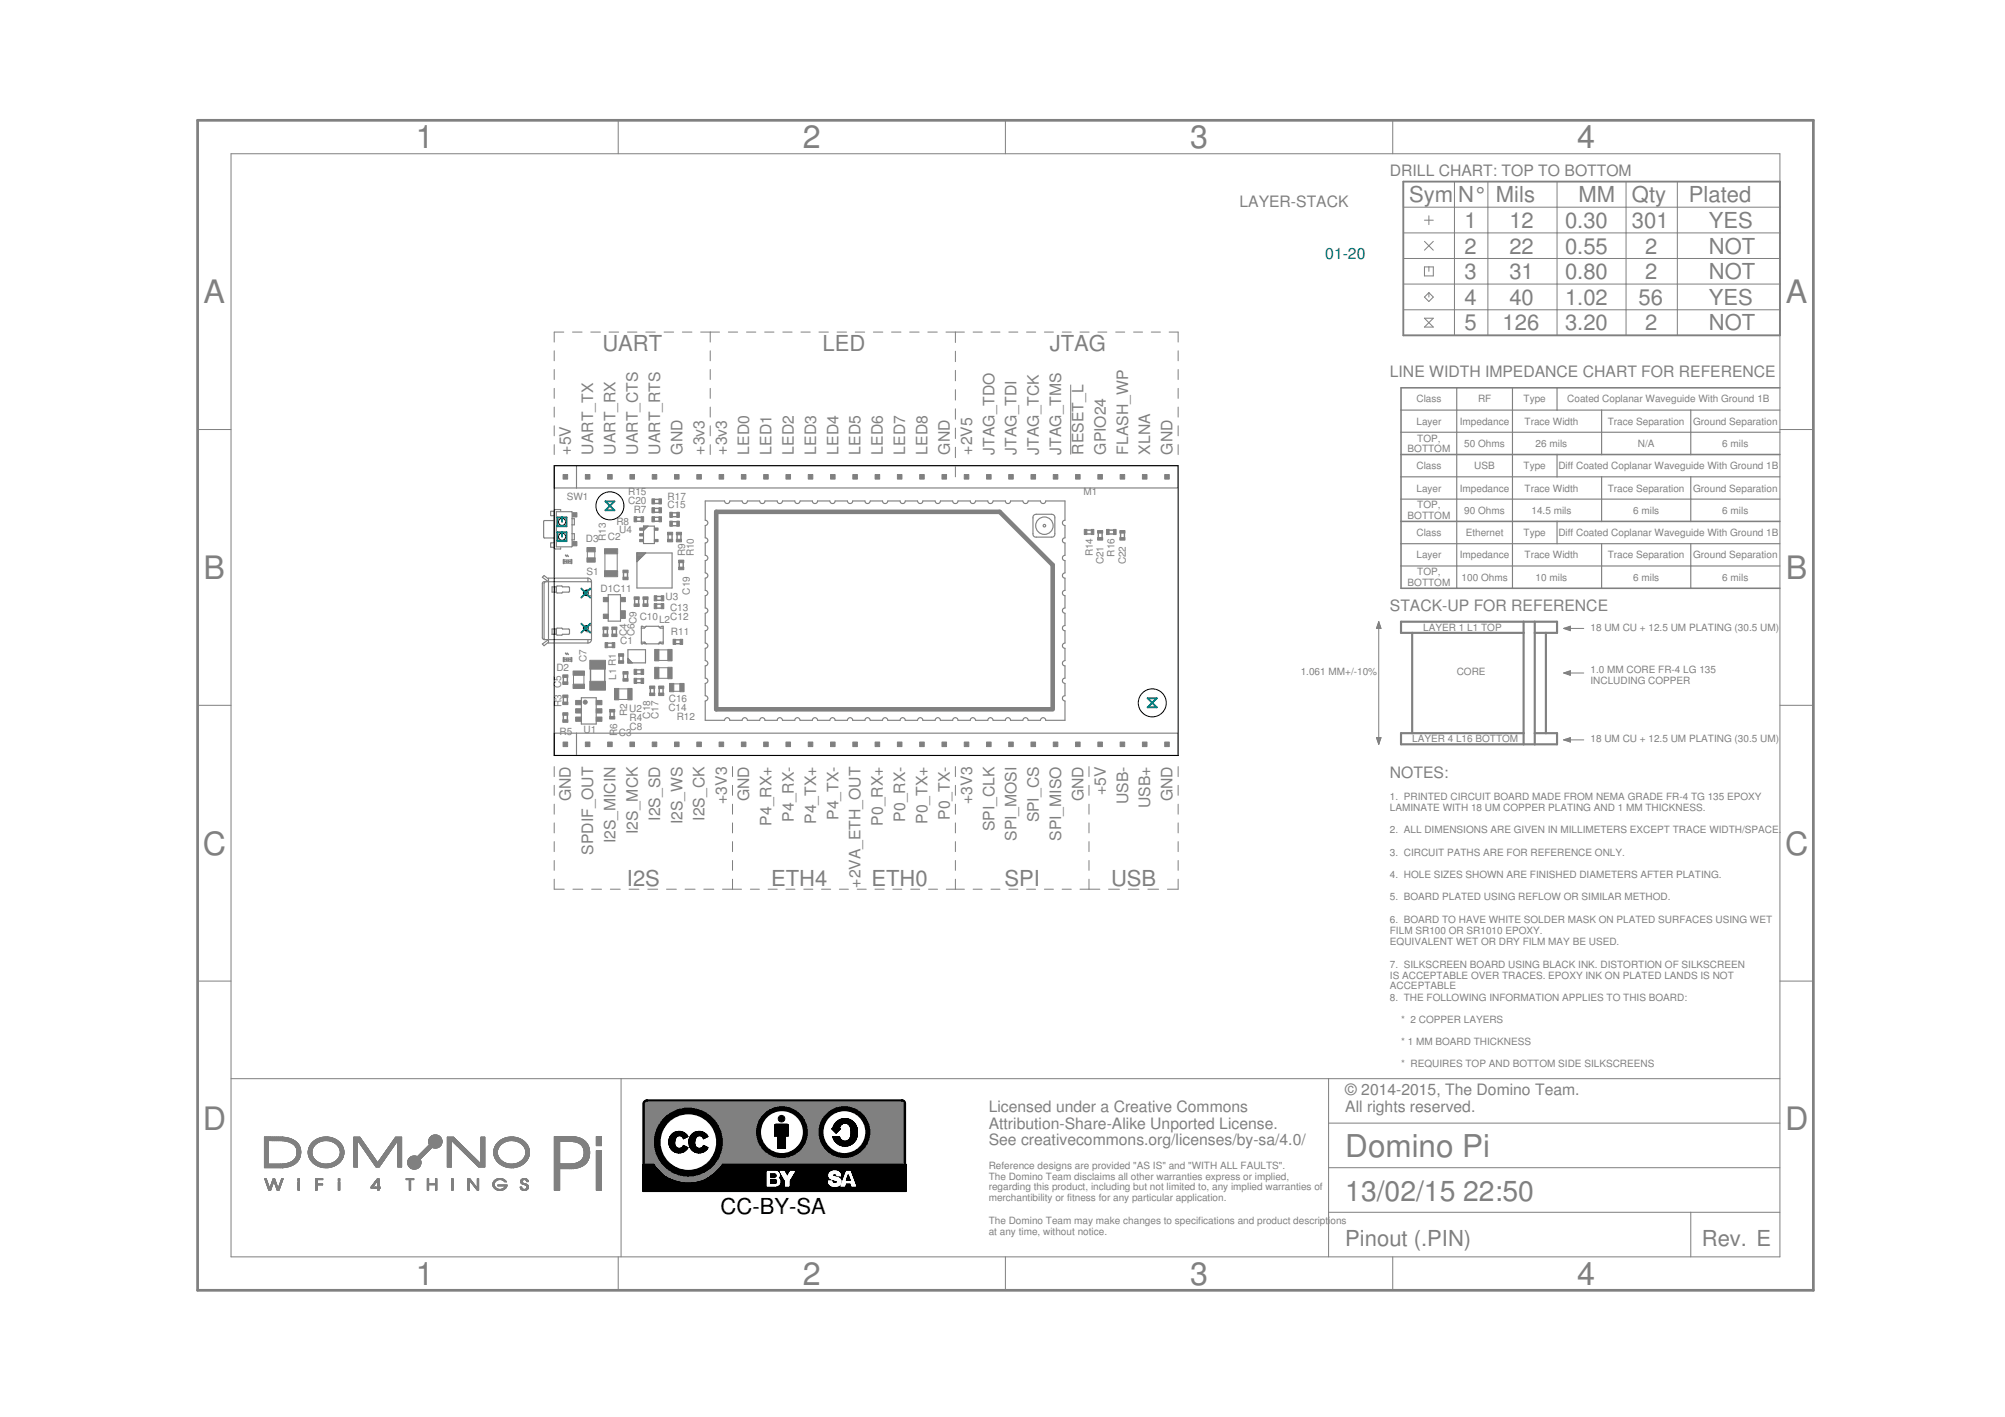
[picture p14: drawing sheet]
<svg xmlns="http://www.w3.org/2000/svg" width="297mm" height="210mm" viewBox="0 0 297 210" stroke-linecap="round" stroke-linejoin="round" font-family="sans-serif">
<defs><g id="words">
<g font-size="4.8" fill="#808080">
<text x="61.6" y="22">1</text>
<text x="118.9" y="22">2</text>
<text x="176.3" y="22">3</text>
<text x="233.7" y="22">4</text>
<text x="30.2" y="44.9">A</text>
<text x="264.6" y="44.9">A</text>
<text x="30.2" y="85.7">B</text>
<text x="264.6" y="85.7">B</text>
<text x="30" y="126.6">C</text>
<text x="264.4" y="126.6">C</text>
<text x="30" y="167.5">D</text>
<text x="264.4" y="167.5">D</text>
<text x="61.6" y="190.4">1</text>
<text x="118.9" y="190.4">2</text>
<text x="176.3" y="190.4">3</text>
<text x="233.7" y="190.4">4</text>
</g>
<text font-size="4.7" fill="#808080" x="199.3" y="171.3">Domino Pi</text>
<g font-size="4.2" fill="#808080">
<text x="199.3" y="177.9">13/02/15</text>
<text x="216.8" y="177.9">22:50</text>
</g>
<g font-size="3.3" fill="#808080">
<text x="208.7" y="30">Sym</text>
<text x="216" y="30">N°</text>
<text x="221.6" y="30">Mils</text>
<text x="233.8" y="30">MM</text>
<text x="241.8" y="30">Qty</text>
<text x="250.2" y="30">Plated</text>
<text x="217" y="33.8">1</text>
<text x="223.6" y="33.8">12</text>
<text x="231.9" y="33.8">0.30</text>
<text x="241.8" y="33.8">301</text>
<text x="253.2" y="33.8">YES</text>
<text x="217" y="37.6">2</text>
<text x="217" y="41.4">3</text>
<text x="223.6" y="37.6">22</text>
<text x="223.6" y="41.4">31</text>
<text x="231.9" y="37.6">0.55</text>
<text x="231.9" y="41.4">0.80</text>
<text x="243.7" y="37.6">2</text>
<text x="243.7" y="41.4">2</text>
<text x="253.2" y="37.6">NOT</text>
<text x="253.2" y="41.4">NOT</text>
<text x="217" y="45.2">4</text>
<text x="223.6" y="45.2">40</text>
<text x="231.9" y="45.2">1.02</text>
<text x="242.8" y="45.2">56</text>
<text x="253.2" y="45.2">YES</text>
<text x="89.2" y="52">UART</text>
<text x="121.8" y="52">LED</text>
<text x="155.5" y="52">JTAG</text>
<text x="217" y="49">5</text>
<text x="222.6" y="49">126</text>
<text x="231.9" y="49">3.20</text>
<text x="243.7" y="49">2</text>
<text x="253.2" y="49">NOT</text>
<text x="92.9" y="131.2">I2S</text>
<text x="114.3" y="131.2">ETH4</text>
<text x="129.1" y="131.2">ETH0</text>
<text x="148.8" y="131.2">SPI</text>
<text x="164.6" y="131.2">USB</text>
<text x="199.3" y="184.5">Pinout (.PIN)</text>
<text x="252.1" y="184.5">Rev. E</text>
</g>
<text font-size="3.3" x="106.8" y="179.8">CC-BY-SA</text>
<g font-size="2.3" fill="#808080">
<text x="205.9" y="26.1">DRILL CHART: TOP TO BOTTOM</text>
<text x="183.6" y="30.7">LAYER-STACK</text>
<text x="205.9" y="55.8">LINE WIDTH IMPEDANCE CHART FOR REFERENCE</text>
<text x="84.6" y="67.3" transform="rotate(-90 84.6 67.3)">+5V</text>
<text x="87.9" y="67.3" transform="rotate(-90 87.9 67.3)">UART_TX</text>
<text x="91.2" y="67.3" transform="rotate(-90 91.2 67.3)">UART_RX</text>
<text x="94.5" y="67.3" transform="rotate(-90 94.5 67.3)">UART_CTS</text>
<text x="97.8" y="67.3" transform="rotate(-90 97.8 67.3)">UART_RTS</text>
<text x="101.1" y="67.3" transform="rotate(-90 101.1 67.3)">GND</text>
<text x="104.4" y="67.3" transform="rotate(-90 104.4 67.3)">+3v3</text>
<text x="107.7" y="67.3" transform="rotate(-90 107.7 67.3)">+3v3</text>
<text x="111" y="67.3" transform="rotate(-90 111 67.3)">LED0</text>
<text x="114.3" y="67.3" transform="rotate(-90 114.3 67.3)">LED1</text>
<text x="117.6" y="67.3" transform="rotate(-90 117.6 67.3)">LED2</text>
<text x="120.9" y="67.3" transform="rotate(-90 120.9 67.3)">LED3</text>
<text x="124.2" y="67.3" transform="rotate(-90 124.2 67.3)">LED4</text>
<text x="127.5" y="67.3" transform="rotate(-90 127.5 67.3)">LED5</text>
<text x="130.8" y="67.3" transform="rotate(-90 130.8 67.3)">LED6</text>
<text x="134.1" y="67.3" transform="rotate(-90 134.1 67.3)">LED7</text>
<text x="137.4" y="67.3" transform="rotate(-90 137.4 67.3)">LED8</text>
<text x="140.7" y="67.3" transform="rotate(-90 140.7 67.3)">GND</text>
<text x="144" y="67.3" transform="rotate(-90 144 67.3)">+2V5</text>
<text x="147.3" y="67.3" transform="rotate(-90 147.3 67.3)">JTAG_TDO</text>
<text x="150.6" y="67.3" transform="rotate(-90 150.6 67.3)">JTAG_TDI</text>
<text x="153.9" y="67.3" transform="rotate(-90 153.9 67.3)">JTAG_TCK</text>
<text x="157.2" y="67.3" transform="rotate(-90 157.2 67.3)">JTAG_TMS</text>
<text x="160.5" y="67.3" transform="rotate(-90 160.5 67.3)">RESET_L</text>
<text x="163.8" y="67.3" transform="rotate(-90 163.8 67.3)">GPIO24</text>
<text x="167.1" y="67.3" transform="rotate(-90 167.1 67.3)">FLASH_WP</text>
<text x="170.4" y="67.3" transform="rotate(-90 170.4 67.3)">XLNA</text>
<text x="173.7" y="67.3" transform="rotate(-90 173.7 67.3)">GND</text>
<text x="205.9" y="90.4">STACK-UP FOR REFERENCE</text>
<text x="84.6" y="118.7" transform="rotate(-90 84.6 118.7)">GND</text>
<text x="107.7" y="119.1" transform="rotate(-90 107.7 119.1)">+3V3</text>
<text x="111" y="118.7" transform="rotate(-90 111 118.7)">GND</text>
<text x="144" y="119.1" transform="rotate(-90 144 119.1)">+3V3</text>
<text x="160.5" y="118.7" transform="rotate(-90 160.5 118.7)">GND</text>
<text x="163.8" y="117.8" transform="rotate(-90 163.8 117.8)">+5V</text>
<text x="167.1" y="119.1" transform="rotate(-90 167.1 119.1)">USB-</text>
<text x="170.4" y="119.7" transform="rotate(-90 170.4 119.7)">USB+</text>
<text x="173.7" y="118.7" transform="rotate(-90 173.7 118.7)">GND</text>
<text x="205.9" y="115.2">NOTES:</text>
<text x="91.2" y="124.9" transform="rotate(-90 91.2 124.9)">I2S_MICIN</text>
<text x="94.5" y="123.5" transform="rotate(-90 94.5 123.5)">I2S_MCK</text>
<text x="97.8" y="121.6" transform="rotate(-90 97.8 121.6)">I2S_SD</text>
<text x="101.1" y="122.1" transform="rotate(-90 101.1 122.1)">I2S_WS</text>
<text x="104.4" y="121.6" transform="rotate(-90 104.4 121.6)">I2S_CK</text>
<text x="114.3" y="122.3" transform="rotate(-90 114.3 122.3)">P4_RX+</text>
<text x="117.6" y="121.7" transform="rotate(-90 117.6 121.7)">P4_RX-</text>
<text x="120.9" y="122" transform="rotate(-90 120.9 122)">P4_TX+</text>
<text x="124.2" y="121.5" transform="rotate(-90 124.2 121.5)">P4_TX-</text>
<text x="130.8" y="122.3" transform="rotate(-90 130.8 122.3)">P0_RX+</text>
<text x="134.1" y="121.7" transform="rotate(-90 134.1 121.7)">P0_RX-</text>
<text x="137.4" y="122" transform="rotate(-90 137.4 122)">P0_TX+</text>
<text x="140.7" y="121.5" transform="rotate(-90 140.7 121.5)">P0_TX-</text>
<text x="147.3" y="123.1" transform="rotate(-90 147.3 123.1)">SPI_CLK</text>
<text x="150.6" y="124.6" transform="rotate(-90 150.6 124.6)">SPI_MOSI</text>
<text x="153.9" y="121.8" transform="rotate(-90 153.9 121.8)">SPI_CS</text>
<text x="157.2" y="124.6" transform="rotate(-90 157.2 124.6)">SPI_MISO</text>
<text x="87.9" y="126.6" transform="rotate(-90 87.9 126.6)">SPDIF_OUT</text>
<text x="127.5" y="131.5" transform="rotate(-90 127.5 131.5)">+2VA_ETH_OUT</text>
<text x="146.5" y="164.7">Licensed under a Creative Commons</text>
<text x="146.5" y="167.2">Attribution-Share-Alike Unported License.</text>
<text x="199.3" y="162.3">© 2014-2015, The Domino Team.</text>
<text x="199.3" y="164.7">All rights reserved.</text>
<text x="146.5" y="169.7">See creativecommons.org/licenses/by-sa/4.0/</text>
</g>
<text font-size="2.3" fill="#008080" x="196.3" y="38.3">01-20</text>
<g font-size="1.5" fill="#808080">
<text x="209.8" y="59.6">Class</text>
<text x="219" y="59.6">RF</text>
<text x="225.7" y="59.6">Type</text>
<text x="232.2" y="59.6">Coated Coplanar Waveguide With Ground 1B</text>
<text x="209.8" y="62.9">Layer</text>
<text x="210" y="65.4">TOP,</text>
<text x="216.3" y="62.9">Impedance</text>
<text x="225.9" y="62.9">Trace Width</text>
<text x="238.2" y="62.9">Trace Separation</text>
<text x="250.8" y="62.9">Ground Separation</text>
<text x="208.5" y="67">BOTTOM</text>
<text x="209.8" y="69.5">Class</text>
<text x="216.9" y="66.2">50 Ohms</text>
<text x="218.4" y="69.5">USB</text>
<text x="225.7" y="69.5">Type</text>
<text x="227.5" y="66.2">26 mils</text>
<text x="230.9" y="69.5">Diff Coated Coplanar Waveguide With Ground 1B</text>
<text x="242.6" y="66.2">N/A</text>
<text x="255.2" y="66.2">6 mils</text>
<text x="84" y="74">SW1</text>
<text x="91.3" y="77.8">R8</text>
<text x="93.1" y="73.3">R15</text>
<text x="93.1" y="74.6">C20</text>
<text x="93.9" y="76">R7</text>
<text x="98.9" y="75.3">C15</text>
<text x="98.9" y="74">R17</text>
<text x="160.5" y="73.3">M1</text>
<text x="208.5" y="76.9">BOTTOM</text>
<text x="209.8" y="72.8">Layer</text>
<text x="210" y="75.3">TOP,</text>
<text x="216.3" y="72.8">Impedance</text>
<text x="216.9" y="76.1">90 Ohms</text>
<text x="225.9" y="72.8">Trace Width</text>
<text x="226.9" y="76.1">14.5 mils</text>
<text x="238.2" y="72.8">Trace Separation</text>
<text x="242" y="76.1">6 mils</text>
<text x="250.8" y="72.8">Ground Separation</text>
<text x="255.2" y="76.1">6 mils</text>
<text x="86.8" y="80.2">D3</text>
<text x="89.7" y="80.1" transform="rotate(-90 89.7 80.1)">R13</text>
<text x="90.1" y="80">C2</text>
<text x="91.7" y="79">U4</text>
<text x="101.5" y="82.4" transform="rotate(-90 101.5 82.4)">R9</text>
<text x="102.8" y="82.4" transform="rotate(-90 102.8 82.4)">R10</text>
<text x="161.9" y="82.4" transform="rotate(-90 161.9 82.4)">R14</text>
<text x="163.5" y="83.6" transform="rotate(-90 163.5 83.6)">C21</text>
<text x="165.1" y="82.4" transform="rotate(-90 165.1 82.4)">R16</text>
<text x="166.8" y="83.6" transform="rotate(-90 166.8 83.6)">C22</text>
<text x="209.8" y="82.7">Layer</text>
<text x="209.8" y="79.4">Class</text>
<text x="216.3" y="82.7">Impedance</text>
<text x="217.1" y="79.4">Ethernet</text>
<text x="225.7" y="79.4">Type</text>
<text x="225.9" y="82.7">Trace Width</text>
<text x="230.9" y="79.4">Diff Coated Coplanar Waveguide With Ground 1B</text>
<text x="238.2" y="82.7">Trace Separation</text>
<text x="250.8" y="82.7">Ground Separation</text>
<text x="86.9" y="85.1">S1</text>
<text x="89" y="87.7">D1C11</text>
<text x="98.6" y="88.9">U3</text>
<text x="102.2" y="88.1" transform="rotate(-90 102.2 88.1)">C19</text>
<text x="208.5" y="86.8">BOTTOM</text>
<text x="210" y="85.2">TOP,</text>
<text x="216.5" y="86">100 Ohms</text>
<text x="227.5" y="86">10 mils</text>
<text x="242" y="86">6 mils</text>
<text x="255.2" y="86">6 mils</text>
<text x="91.9" y="95.4">C1</text>
<text x="92.9" y="94.2" transform="rotate(-90 92.9 94.2)">C4</text>
<text x="94" y="94.3" transform="rotate(-90 94 94.3)">C6C9</text>
<text x="94.8" y="91.8">C10</text>
<text x="97.6" y="92.2">L2C12</text>
<text x="99.3" y="90.5">C13</text>
<text x="99.4" y="94.1">R11</text>
<text x="210.9" y="93.4">LAYER 1 L1 TOP</text>
<text x="235.6" y="93.4">18 UM CU + 12.5 UM PLATING (30.5 UM)</text>
<text x="82.4" y="99.3">D2</text>
<text x="86.9" y="98.1" transform="rotate(-90 86.9 98.1)">C7</text>
<text x="91.3" y="100.7" transform="rotate(-90 91.3 100.7)">L1 R1</text>
<text x="192.7" y="100">1.061 MM+/-10%</text>
<text x="215.8" y="100">CORE</text>
<text x="235.6" y="99.7">1.0 MM CORE FR-4 LG 135</text>
<text x="235.6" y="101.3">INCLUDING COPPER</text>
<text x="83.2" y="104.7" transform="rotate(-90 83.2 104.7)">R3 C5</text>
<text x="92.9" y="106.1" transform="rotate(-90 92.9 106.1)">R2</text>
<text x="93.2" y="105.5">U2</text>
<text x="93.3" y="106.8">R4</text>
<text x="96.3" y="106.5" transform="rotate(-90 96.3 106.5)">C18</text>
<text x="97.6" y="106.5" transform="rotate(-90 97.6 106.5)">C17</text>
<text x="99" y="105.3">C14</text>
<text x="99.1" y="103.9">C16</text>
<text x="100.3" y="106.6">R12</text>
<text x="82.9" y="108.9">R5</text>
<text x="86.5" y="108.6">U1</text>
<text x="91.4" y="109.1" transform="rotate(-90 91.4 109.1)">R6</text>
<text x="91.7" y="109.1">C3</text>
<text x="93.3" y="108.1">C8</text>
<text x="209.2" y="109.9">LAYER 4 L16 BOTTOM</text>
<text x="235.6" y="109.9">18 UM CU + 12.5 UM PLATING (30.5 UM)</text>
<text x="205.9" y="118.6">1. PRINTED CIRCUIT BOARD MADE FROM NEMA GRADE FR-4 TG 135 EPOXY</text>
<text x="205.9" y="123.5">2. ALL DIMENSIONS ARE GIVEN IN MILLIMETERS EXCEPT TRACE WIDTH/SPACE.</text>
<text x="205.9" y="120.2">LAMINATE WITH 18 UM COPPER PLATING AND 1 MM THICKNESS.</text>
<text x="205.9" y="126.8">3. CIRCUIT PATHS ARE FOR REFERENCE ONLY.</text>
<text x="205.9" y="130.1">4. HOLE SIZES SHOWN ARE FINISHED DIAMETERS AFTER PLATING.</text>
<text x="205.9" y="133.4">5. BOARD PLATED USING REFLOW OR SIMILAR METHOD.</text>
<text x="205.9" y="136.8">6. BOARD TO HAVE WHITE SOLDER MASK ON PLATED SURFACES USING WET</text>
<text x="205.9" y="138.4">FILM SR100 OR SR1010 EPOXY.</text>
<text x="205.9" y="140">EQUIVALENT WET OR DRY FILM MAY BE USED.</text>
<text x="205.9" y="143.4">7. SILKSCREEN BOARD USING BLACK INK. DISTORTION OF SILKSCREEN</text>
<text x="205.9" y="148.2">8. THE FOLLOWING INFORMATION APPLIES TO THIS BOARD:</text>
<text x="205.9" y="145">IS ACCEPTABLE OVER TRACES. EPOXY INK ON PLATED LANDS IS NOT</text>
<text x="205.9" y="146.6">ACCEPTABLE</text>
<text x="207.6" y="151.5">* 2 COPPER LAYERS</text>
<text x="207.6" y="154.8">* 1 MM BOARD THICKNESS</text>
<text x="207.6" y="158.1">* REQUIRES TOP AND BOTTOM SIDE SILKSCREENS</text>
<text x="146.5" y="173.2">Reference designs are provided &quot;AS IS&quot; and &quot;WITH ALL FAULTS&quot;.</text>
<text x="146.5" y="174.8">The Domino Team disclaims all other warranties express or implied,</text>
<text x="146.5" y="176.3">regarding this product, including but not limited to, any implied warranties of</text>
<text x="146.5" y="177.9">merchantibility or fitness for any particular application.</text>
<text x="146.5" y="181.3">The Domino Team may make changes to specifications and product descripti</text>
<text x="146.5" y="182.9">at any time, without notice.</text>
<text x="197.1" y="181.3">ons</text>
</g>
</g></defs>
<g fill="#808080" stroke="#808080" stroke-width=".15">
<path d="M99.9 109.9h.7v.7h-.7z"/>
<path d="M96.6 109.9h.7v.7h-.7z"/>
<path d="M93.3 109.9h.7v.7h-.7z"/>
<path d="M90 109.9h.7v.7h-.7z"/>
<path d="M86.7 109.9h.7v.7h-.7z"/>
<path d="M83.4 109.9h.7v.7h-.7z"/>
<path d="M123 109.9h.7v.7h-.7z"/>
<path d="M119.7 109.9h.7v.7h-.7z"/>
<path d="M116.4 109.9h.7v.7h-.7z"/>
<path d="M113.1 109.9h.7v.7h-.7z"/>
<path d="M109.8 109.9h.7v.7h-.7z"/>
<path d="M106.5 109.9h.7v.7h-.7z"/>
<path d="M103.2 109.9h.7v.7h-.7z"/>
<path d="M126.3 109.9h.7v.7h-.7z"/>
<path d="M129.6 109.9h.7v.7h-.7z"/>
<path d="M132.9 109.9h.7v.7h-.7z"/>
<path d="M136.2 109.9h.7v.7h-.7z"/>
<path d="M139.6 109.9h.6v.7h-.6z"/>
<path d="M142.9 109.9h.6v.7h-.6z"/>
<path d="M146.2 109.9h.6v.7h-.6z"/>
<path d="M149.4 109.9h.7v.7h-.7z"/>
<path d="M152.7 109.9h.7v.7h-.7z"/>
<path d="M156 109.9h.7v.7h-.7z"/>
<path d="M159.3 109.9h.7v.7h-.7z"/>
<path d="M162.6 109.9h.7v.7h-.7z"/>
<path d="M165.9 109.9h.7v.7h-.7z"/>
<path d="M169.2 109.9h.7v.7h-.7z"/>
<path d="M172.6 109.9h.6v.7h-.6z"/>
<path d="M99.9 70.3h.7v.7h-.7z"/>
<path d="M96.6 70.3h.7v.7h-.7z"/>
<path d="M93.3 70.3h.7v.7h-.7z"/>
<path d="M90 70.3h.7v.7h-.7z"/>
<path d="M86.7 70.3h.7v.7h-.7z"/>
<path d="M83.4 70.3h.7v.7h-.7z"/>
<path d="M123 70.3h.7v.7h-.7z"/>
<path d="M119.7 70.3h.7v.7h-.7z"/>
<path d="M116.4 70.3h.7v.7h-.7z"/>
<path d="M113.1 70.3h.7v.7h-.7z"/>
<path d="M109.8 70.3h.7v.7h-.7z"/>
<path d="M106.5 70.3h.7v.7h-.7z"/>
<path d="M103.2 70.3h.7v.7h-.7z"/>
<path d="M126.3 70.3h.7v.7h-.7z"/>
<path d="M129.6 70.3h.7v.7h-.7z"/>
<path d="M132.9 70.3h.7v.7h-.7z"/>
<path d="M136.2 70.3h.7v.7h-.7z"/>
<path d="M139.6 70.3h.6v.7h-.6z"/>
<path d="M142.9 70.3h.6v.7h-.6z"/>
<path d="M146.2 70.3h.6v.7h-.6z"/>
<path d="M149.4 70.3h.7v.7h-.7z"/>
<path d="M152.7 70.3h.7v.7h-.7z"/>
<path d="M156 70.3h.7v.7h-.7z"/>
<path d="M159.3 70.3h.7v.7h-.7z"/>
<path d="M162.6 70.3h.7v.7h-.7z"/>
<path d="M165.9 70.3h.7v.7h-.7z"/>
<path d="M169.2 70.3h.7v.7h-.7z"/>
<path d="M172.6 70.3h.6v.7h-.6z"/>
<path d="M89.4 91h.7v.6h-.7z"/>
<path d="M89.4 88.5h.7v.6h-.7z"/>
<path d="M91.9 88.5h.7v.6h-.7z"/>
<path d="M91.9 90.5h.7v1.1h-.7z"/>
<path d="M96.9 88.2h.4v.8h-.4z"/>
<path d="M98 88.2h.3v.8h-.3z"/>
<path d="M96.9 89.4h.4v.8h-.4z"/>
<path d="M98 89.4h.3v.8h-.3z"/>
<path d="M92.3 85.5h.7v.4h-.7z"/>
<path d="M92.3 84.5h.7v.3h-.7z"/>
<path d="M95.2 88.4h.8v.4h-.8z"/>
<path d="M95.2 89.5h.8v.3h-.8z"/>
<path d="M93.9 88.4h.8v.4h-.8z"/>
<path d="M93.9 89.5h.8v.3h-.8z"/>
<path d="M100.5 84h.8v.4h-.8z"/>
<path d="M100.5 83h.8v.4h-.8z"/>
<path d="M97.7 95.1h.1v.3h-.1z"/>
<path d="M95.5 95.1h.1v.3h-.1z"/>
<path d="M91 102h.7v1.7h-.7z"/>
<path d="M93 102h.6v1.7h-.6z"/>
<path d="M89.3 92.9h.8v.4h-.8z"/>
<path d="M89.3 93.9h.8v.4h-.8z"/>
<path d="M90.6 92.9h.8v.4h-.8z"/>
<path d="M90.6 93.9h.8v.4h-.8z"/>
<path d="M97 98.8h.6v1.7h-.6z"/>
<path d="M98.9 98.8h.7v1.7h-.7z"/>
<path d="M97 96.2h.6v1.7h-.6z"/>
<path d="M98.9 96.2h.7v1.7h-.7z"/>
<path d="M97.6 101.6h.7v.4h-.7z"/>
<path d="M97.6 102.7h.7v.3h-.7z"/>
<path d="M96.2 101.6h.8v.4h-.8z"/>
<path d="M96.2 102.7h.8v.3h-.8z"/>
<path d="M93.9 100.5h.4v.7h-.4z"/>
<path d="M95 100.5h.4v.7h-.4z"/>
<path d="M91.6 96.8h.8v.4h-.8z"/>
<path d="M91.6 97.9h.8v.4h-.8z"/>
<path d="M92.3 100.5h.7v.4h-.7z"/>
<path d="M92.3 99.5h.7v.4h-.7z"/>
<path d="M95 99.1h.4v.8h-.4z"/>
<path d="M93.9 99.1h.4v.8h-.4z"/>
<path d="M100.7 101.2h.6v1.3h-.6z"/>
<path d="M99.2 101.2h.6v1.3h-.6z"/>
<path d="M89.6 84.5h1.9v.9h-1.9z"/>
<path d="M89.6 81.3h1.9v.7h-1.9z"/>
<path d="M83.4 101h.7v.4h-.7z"/>
<path d="M83.4 100h.7v.4h-.7z"/>
<path d="M87.4 100.9h2.3v1.3h-2.3z"/>
<path d="M87.4 97.8h2.3v1.3h-2.3z"/>
<path d="M84.9 101.3h1.7v.7h-1.7z"/>
<path d="M84.9 99.4h1.7v.6h-1.7z"/>
<path d="M94.8 79.1h.5v.3h-.5z"/>
<path d="M94.8 78.2h.5v.3h-.5z"/>
<path d="M94.8 79.9h.5v.3h-.5z"/>
<path d="M96.9 79.9h.6v.3h-.6z"/>
<path d="M96.9 78.2h.6v.3h-.6z"/>
<path d="M160.6 78.4h.4v.8h-.4z"/>
<path d="M161.7 78.4h.4v.8h-.4z"/>
<path d="M163.9 78.4h.4v.8h-.4z"/>
<path d="M165 78.4h.4v.8h-.4z"/>
<path d="M162.6 78.6h.8v.4h-.8z"/>
<path d="M162.6 79.6h.8v.4h-.8z"/>
<path d="M165.9 78.6h.8v.4h-.8z"/>
<path d="M165.9 79.6h.8v.4h-.8z"/>
<path d="M93.9 76.5h.4v.8h-.4z"/>
<path d="M95 76.5h.4v.8h-.4z"/>
<path d="M84.6 82.9h.1v.6h-.1z"/>
<path d="M83.4 82.9h.2v.6h-.2z"/>
<path d="M87 81.1h1.2v.6h-1.2z"/>
<path d="M87 82.6h1.2v.7h-1.2z"/>
<path d="M100.3 77.2h.3v.8h-.3z"/>
<path d="M99.2 77.2h.4v.8h-.4z"/>
<path d="M84.6 97.4h.1v.6h-.1z"/>
<path d="M83.4 97.4h.2v.6h-.2z"/>
<path d="M99.7 94.7h.4v.8h-.4z"/>
<path d="M100.8 94.7h.3v.8h-.3z"/>
<path d="M99.2 75.9h.4v.7h-.4z"/>
<path d="M100.3 75.9h.3v.7h-.3z"/>
<path d="M97.6 73.9h.4v.8h-.4z"/>
<path d="M96.6 73.9h.4v.8h-.4z"/>
<path d="M96.6 75.2h.4v.8h-.4z"/>
<path d="M97.6 75.2h.4v.8h-.4z"/>
<path d="M98.9 79.9h.8v.4h-.8z"/>
<path d="M98.9 78.8h.8v.4h-.8z"/>
<path d="M100.2 79.9h.8v.4h-.8z"/>
<path d="M100.2 78.8h.8v.4h-.8z"/>
<path d="M97.6 76.5h.4v.8h-.4z"/>
<path d="M96.6 76.5h.4v.8h-.4z"/>
<path d="M84.8 80.2h.7v.7h-.7z"/>
<path d="M84.8 75.9h.7v.7h-.7z"/>
<path d="M83.4 104h.7v.4h-.7z"/>
<path d="M83.4 103h.7v.3h-.7z"/>
<path d="M88.3 105h.9v.6h-.9z"/>
<path d="M88.3 103.8h.9v.6h-.9z"/>
<path d="M88.3 106.2h.9v.6h-.9z"/>
<path d="M85.3 103.8h.8v.6h-.8z"/>
<path d="M85.3 105h.8v.6h-.8z"/>
<path d="M85.3 106.2h.8v.6h-.8z"/>
<path d="M90.3 105.1h.8v.4h-.8z"/>
<path d="M90.3 106.1h.8v.4h-.8z"/>
<path d="M83.4 106.6h.7v.4h-.7z"/>
<path d="M83.4 105.6h.7v.4h-.7z"/>
<path d="M89.6 95.2h.4v.7h-.4z"/>
<path d="M90.7 95.2h.4v.7h-.4z"/>
</g>
<g fill="none" stroke="#808080" stroke-width=".17">
<path d="M215.8 57.4v29.7M224.1 57.4v29.7M230.7 57.4v3.3M82.1 77.1h-1.4l-.2 .1 .1 2.5h1.5M82.1 75.7l-.5 .1v.5l.5 .1M82.1 69h92.4v3.3h-92.4zM82.4 75.8h2.4l-.1 5.2h-2.3zM83.1 75.7v-.2h-.9l-.1 .2v5.4l.1 .2h.9v-.2M84.8 79.1h.3v.9h-.3M84.8 76.8h.3v.9h-.3M85.4 69v3.3M95.3 77.9h1.6v2.6h-1.6z"/>
<path d="M95.4 77.9v.7l.6-.7M95.4 78.4h.1M95.4 78.3h.2M95.4 78.2h.4M95.4 78h.5M104.5 74.2h2.8l.1 .2a.39 .39 0 0 0 .4 .2 .39 .39 0 0 0 .3-.4h1.8l.1 .2a.39 .39 0 0 0 .4 .2 .39 .39 0 0 0 .3-.4h1.8l.1 .2a.39 .39 0 0 0 .4 .2 .39 .39 0 0 0 .3-.4h1.8l.1 .2a.4 .4 0 0 0 .4 .2 .4 .4 0 0 0 .3-.4h1.9v.2a.4 .4 0 0 0 .4 .2 .4 .4 0 0 0 .3-.4h1.9v.2a.39 .39 0 0 0 .4 .2 .39 .39 0 0 0 .3-.4h1.8l.1 .2a.39 .39 0 0 0 .4 .2 .39 .39 0 0 0 .3-.4h1.8l.1 .2a.39 .39 0 0 0 .4 .2 .39 .39 0 0 0 .3-.4h1.8l.1 .2a.4 .4 0 0 0 .4 .2 .4 .4 0 0 0 .3-.4h1.8l.1 .2a.4 .4 0 0 0 .4 .2 .4 .4 0 0 0 .3-.4h1.8l.1 .2a.39 .39 0 0 0 .4 .2 .39 .39 0 0 0 .3-.4h1.8l.1 .2a.39 .39 0 0 0 .4 .2 .39 .39 0 0 0 .3-.4h1.8l.1 .2a.39 .39 0 0 0 .4 .2 .39 .39 0 0 0 .3-.4h1.8l.1 .2a.4 .4 0 0 0 .4 .2 .4 .4 0 0 0 .3-.4h1.8l.1 .2a.4 .4 0 0 0 .4 .2 .4 .4 0 0 0 .3-.4h1.8l.1 .2a.4 .4 0 0 0 .4 .2 .4 .4 0 0 0 .3-.4h1.8l.1 .2a.39 .39 0 0 0 .4 .2 .39 .39 0 0 0 .3-.4h1.8l.1 .2a.39 .39 0 0 0 .4 .2 .39 .39 0 0 0 .3-.4h1.8l.1 .2a.39 .39 0 0 0 .4 .2 .39 .39 0 0 0 .3-.4h2.9v2.9a.39 .39 0 0 0-.4 .4 .39 .39 0 0 0 .4 .4v1.8h-.2a.39 .39 0 0 0-.2 .4 .39 .39 0 0 0 .4 .3v1.9h-.2a.39 .39 0 0 0-.2 .4 .39 .39 0 0 0 .4 .3v1.9h-.2a.39 .39 0 0 0-.2 .4 .39 .39 0 0 0 .4 .3v1.9h-.2a.4 .4 0 0 0-.2 .4 .4 .4 0 0 0 .4 .3v1.9h-.2a.4 .4 0 0 0-.2 .4 .4 .4 0 0 0 .4 .3v1.9h-.2a.39 .39 0 0 0-.2 .4 .39 .39 0 0 0 .4 .3v1.8l-.2 .1a.39 .39 0 0 0-.2 .4 .39 .39 0 0 0 .4 .3v1.9h-.2a.39 .39 0 0 0-.2 .4 .39 .39 0 0 0 .4 .3v1.9h-.2a.4 .4 0 0 0-.2 .4 .4 .4 0 0 0 .4 .3v1.9h-.2a.4 .4 0 0 0-.2 .4 .4 .4 0 0 0 .4 .3v2.9h-2.9a.39 .39 0 0 0-.4-.4 .39 .39 0 0 0-.4 .4h-1.8v-.1a.39 .39 0 0 0-.4-.3 .39 .39 0 0 0-.4 .4h-1.8v-.1a.38 .38 0 0 0-.4-.3 .38 .38 0 0 0-.4 .4h-1.8v-.1a.38 .38 0 0 0-.4-.3 .38 .38 0 0 0-.4 .4h-1.8v-.1a.38 .38 0 0 0-.5-.3 .38 .38 0 0 0-.3 .4h-1.8v-.1a.39 .39 0 0 0-.4-.3 .39 .39 0 0 0-.4 .4h-1.8v-.1a.39 .39 0 0 0-.4-.3 .39 .39 0 0 0-.4 .4h-1.8v-.1a.39 .39 0 0 0-.4-.3 .39 .39 0 0 0-.4 .4h-1.8v-.1a.38 .38 0 0 0-.4-.3 .38 .38 0 0 0-.4 .4h-1.8v-.1a.38 .38 0 0 0-.4-.3 .38 .38 0 0 0-.4 .4h-1.8v-.1a.38 .38 0 0 0-.5-.3 .38 .38 0 0 0-.3 .4h-1.8v-.1a.39 .39 0 0 0-.4-.3 .39 .39 0 0 0-.4 .4h-1.8v-.1a.39 .39 0 0 0-.4-.3 .39 .39 0 0 0-.4 .4h-1.8v-.1a.38 .38 0 0 0-.4-.3 .38 .38 0 0 0-.3 .4h-1.9v-.1a.38 .38 0 0 0-.4-.3 .38 .38 0 0 0-.3 .4h-1.9v-.1a.38 .38 0 0 0-.4-.3 .38 .38 0 0 0-.4 .4h-1.8v-.1a.39 .39 0 0 0-.4-.3 .39 .39 0 0 0-.4 .4h-1.8v-.1a.39 .39 0 0 0-.4-.3 .39 .39 0 0 0-.4 .4h-1.8v-.1a.39 .39 0 0 0-.4-.3 .39 .39 0 0 0-.4 .4h-2.8v-2.9a.39 .39 0 0 0 .4-.3 .39 .39 0 0 0-.4-.4v-1.9h.1a.38 .38 0 0 0 .3-.4 .38 .38 0 0 0-.4-.3v-1.9h.1a.39 .39 0 0 0 .3-.4 .39 .39 0 0 0-.4-.3v-1.9h.1a.39 .39 0 0 0 .3-.4 .39 .39 0 0 0-.4-.4v-1.8h.1a.38 .38 0 0 0 .3-.4 .38 .38 0 0 0-.4-.3v-1.9h.1a.38 .38 0 0 0 .3-.4 .38 .38 0 0 0-.4-.3v-1.9h.1a.38 .38 0 0 0 .3-.4 .38 .38 0 0 0-.4-.3v-1.9h.1a.39 .39 0 0 0 .3-.4 .39 .39 0 0 0-.4-.3v-1.9h.1a.39 .39 0 0 0 .3-.4 .39 .39 0 0 0-.4-.3v-1.9h.1a.38 .38 0 0 0 .3-.4 .38 .38 0 0 0-.4-.3v-1.8l.1-.1a.38 .38 0 0 0 .3-.4 .38 .38 0 0 0-.4-.3zM153.1 76.4l.4-.2h2.3a.47 .47 0 0 1 .5 .5v2.4a.44 .44 0 0 1-.5 .5h-2.3a.44 .44 0 0 1-.5-.5zM207.6 64h56.1M207.6 60.7h56.1M207.6 73.9h56.1M207.6 70.6h56.1M230.7 67.3v3.3"/>
<path d="M230.7 77.2v3.3M237.3 60.7v6.6M237.3 70.6v6.6M250.5 60.7v6.6M250.5 70.6v6.6M80.9 86.2h-.2l-.1 .2v8.2l.2 .1M81.3 85.8l-.7-.5-.3 .2 1 .7M81.3 94.7l-1 .7 .3 .3 .7-.6M82.1 80.4l-.5 .1v.5l.5 .1M82.2 86.9v.8M82.2 93.2v.8M82.4 86.9l.1-.1h.7l.1 .1 1.1 .1-.1 .7h-1v.1h-.8l-.1-.1"/>
<path d="M82.4 93.2l.1-.2h.7l.1 .2h1.1l-.1 .7-1 .1-.1 .1h-.7l-.1-.1M82.4 86.9h-.6v.8h.6M82.4 93.2h-.6v.8h.6M82.4 86.9v.8M82.4 93.2v.8M83.6 83h1M83.6 97.9h1M83.6 83.4h1M83.6 97.5h1M87.1 85.6l.3 .1 .2 .5v8.5M87.1 85.6h-5.8v9.6h5.8M87.1 85.6v.6"/>
<path d="M87.1 94.7v.5M87.6 94.7v.2a.48 .48 0 0 1-.5 .3M87.6 86.3v-.1h-7h-.2l-.1 .2v8.1l.1 .2h.2h7M87.6 87.3l-.7 .1-.2 .2v.5l.2 .1h.7M87.6 92.7h-.7l-.2 .2v.5l.2 .2h.6l.1-.2M90.1 88.1h1.8v3.9h-1.8zM93 96.2h2.6v2h-2.6zM93 97.5l.7 .7M93 98h.5M93 97.9h.4M93 97.8h.3M93 97.6h.1"/>
<path d="M94.4 81.9h5.2v5.2h-5.2zM94.4 83.1h.1M94.4 83h.2M94.4 82.8h.3M94.4 82.7h.5M94.4 82.6h.6M94.4 82.4h.7M94.4 82.3h.8M94.4 82.2h1M94.4 82h1.1M95 95.1h.5l.2 .3M95.7 81.9l-1.3 1.3"/>
<path d="M95.7 92.8l-.2 .1-.5-.1v2.6l.5-.1 .2 .1M95.7 95.4h1.8M95.7 92.8h1.8M95.7 92.8l-.2 .2h-.5M97.5 92.8l.3 .1 .5-.1v2.6l-.5-.1-.3 .1M97.5 92.8l.3 .2h.5M98.3 95.1h-.5l-.3 .3M207.6 83.8h56.1M207.6 80.5h56.1M237.3 80.5v6.6M250.5 80.5v6.6M82.1 108.6h92.4v3.3h-92.4z"/>
<path d="M85.4 108.6v3.3M86.1 103.4h2.2v3.9h-2.2z"/>
<circle cx="154.7" cy="77.9" r="1.29"/>
<circle cx="154.7" cy="77.9" r=".19"/>
</g>
<g fill="none" stroke="#808080" stroke-width=".21">
<path d="M94.3 76.6h.7M94.3 77.2h.7M97 76.6h.6M97 77.2h.6M97 74.6h.6M97 74h.6M97 75.3h.6M97 75.9h.6M99 79.2v.7M99.6 79.2v.7M99.6 77.9h.6M99.6 77.3h.6"/>
<path d="M99.6 76h.6M99.6 76.5h.6M100.3 79.2v.7M100.9 79.2v.7M161 78.5h.6M161 79.1h.6M162.7 79v.6M163.3 79v.6M164.3 78.5h.7M164.3 79.1h.7M166 79v.6M166.6 79v.6"/>
<path d="M87.5 99.1v1.8M89.4 93.3v.6M89.6 99.1v1.8M90 93.3v.6M90 95.3h.7M90 95.9h.7M90.7 93.3v.6M91.3 93.3v.6M91.7 97.2v.7M92.3 97.2v.7M92.4 84.9v.6M92.4 99.9v.6"/>
<path d="M93 84.9v.6M93 99.9v.6M94 88.8v.7M94.3 99.8h.7M94.3 99.2h.7M94.6 88.8v.7M95.4 88.8v.7M95.9 88.8v.7M97.3 88.3h.6M97.3 88.9h.6M97.3 89.5h.6M97.3 90.1h.6"/>
<path d="M100.1 94.8h.7M100.1 95.4h.7M100.6 83.4v.6M101.2 83.4v.6M83.5 100.4v.6M83.5 103.3v.7M83.5 106v.6M84.1 100.4v.6M84.1 103.3v.7M84.1 106v.6M90.4 105.5v.6M91 105.5v.6"/>
<path d="M94.3 100.6h.7M94.3 101.1h.7M96.4 102v.7M96.9 102v.7M97.7 102v.7M98.2 102v.7"/>
</g>
<g fill="none" stroke="#808080" stroke-width=".15">
<path d="M91.6 17.8v5M148.9 17.8v5M206.3 17.8v5M34.2 22.8h229.5v163.4h-229.5zM207.9 26.9v3.8h55.8M207.9 34.5h55.8M207.9 38.3h55.8M211 32.6h1.3M211 35.8l1.3 1.3M211 39.5h1.3v1.4h-1.3zM211.7 32v1.3M211.7 39.5v.7"/>
<path d="M212.3 35.8l-1.3 1.3M215.5 26.9v22.8M220.4 26.9v22.8M230.7 26.9v22.8M240.9 26.9v22.8M248.5 26.9v22.8M82.1 52v1.4M82.1 54.7v1.5M82.1 57.5v1.5M83.5 49.2h-1.4v1.5M84.8 49.2h1.4M87.5 49.2h1.4"/>
<path d="M90.2 49.2h1.5M93 49.2h1.4M95.7 49.2h1.4M98.4 49.2h1.4M101.1 49.2h1.4M103.8 49.2h2.8M105.2 49.2v1.5M105.2 52v1.4M105.2 54.7v1.5M105.2 57.5v1.5M107.9 49.2h1.4M110.6 49.2h1.4"/>
<path d="M113.3 49.2h1.4M116 49.2h1.3M118.7 49.2h1.3M121.3 49.2h1.4M124 49.2h1.4M126.7 49.2h1.4M129.4 49.2h1.4M132.1 49.2h1.4M134.8 49.2h1.4M137.5 49.2h1.4M140.1 49.2h2.8M141.5 49.2v1.5"/>
<path d="M141.5 52v1.6M141.5 54.9v1.5M141.5 57.7v1.6M144.2 49.2h1.3M146.8 49.2h1.3M149.5 49.2h1.3M152.1 49.2h1.3M154.7 49.2h1.4M157.4 49.2h1.3M158.6 57v10.3M160 49.2h1.4M162.6 49.2h1.4"/>
<path d="M165.3 49.2h1.3M167.9 49.2h1.4M170.6 49.2h1.3M173.2 49.2h1.3v1.5M174.5 52v1.4M174.5 54.7v1.5M174.5 57.5v1.5M207.9 42.1h55.8M207.9 45.9h55.8M207.9 49.7h55.8M211 47.1h1.3l-1.3 1.4h1.3zM211.7 43.3v.7"/>
<path d="M211.7 43.3l.6 .7-.6 .7-.7-.7zM29.3 63.6h4.9M82.1 60.3v1.5M82.1 63.1v1.5M82.1 65.9v1.4M105.2 60.3v1.5M105.2 63.1v1.5M105.2 65.9v1.4M141.5 60.6v1.5M141.5 63.4v1.6M141.5 66.3v1.5M141.5 69.1v1.5"/>
<path d="M174.5 60.3v1.5M174.5 63.1v1.5M174.5 65.9v1.4M263.7 63.6h4.9M83.6 83.2h.3M83.6 97.7h.3M83.8 82.2l.2 .3M83.8 82.2v.2M83.8 82.2l.1 .1M83.8 96.8l.2 .2M83.8 96.8v.1M83.8 96.8h.1"/>
<path d="M83.9 83.2l.3-.2v.3zM83.9 97.7l.3-.1v.3zM83.9 83v.3M83.9 97.6v.3M84 82.2l.2 .3M84 82.2l.1 .2M84 82.2l.2 .1M84 96.8l.2 .2M84 96.8l.1 .1M84 96.8h.2M84.2 83.2h.4M84.2 97.7h.4"/>
<path d="M87 81.7v1M88.1 81.7v1M89.6 82v2.6M91.4 82v2.6M97.6 98.9h1.3M97.6 96.3h1.3M97.6 97.8h1.3M203.9 93h.7M204 92.9h.5M204 92.8h.5M204.1 92.6h.3M204.1 92.5h.3"/>
<path d="M204.2 92.5h.2M204.2 92.4h.1M204.2 92.2h.1M204.2 92.1h.1M204.3 92.1l.3 1h-.7zM204.3 92.1v18.2M231.7 93.1h2.9M231.7 93.1l.9-.3v.6zM231.7 99.7h2.9M231.7 99.7h.9M231.8 93h.8M231.8 93.2h.8"/>
<path d="M231.9 99.8h.7M232 99.6h.6M232.1 92.9h.5M232.1 93.3h.5M232.2 99.9h.4M232.3 99.5h.3M232.4 92.9h.2M232.5 93.3h.1M232.5 100h.1M232.6 99.4v.6l-.9-.3M232.6 99.4l-.9 .3M232.6 99.4h.1"/>
<path d="M29.3 104.5h4.9M82.1 113.6v1.4M82.1 116.3v1.5M82.1 119.1v1.5M85 100v1.3M86.5 100v1.3M91.7 102h1.3M91.7 103.6h1.3M97.6 100.5h1.3M99.8 102.4h.9M99.8 101.3h.9M108.5 113.6v1.4"/>
<path d="M108.5 116.3v1.5M108.5 119.1v1.5M141.5 113.6v1.4M141.5 116.3v1.5M141.5 119.1v1.5M161.3 113.6v1.4M161.3 116.3v1.5M161.3 119.1v1.5M174.5 113.6v1.4M174.5 116.3v1.5M174.5 119.1v1.5M203.9 109.3h.7l-.3 1z"/>
<path d="M203.9 109.3h.7M204 109.4h.6M204 109.5h.5M204 109.6h.5M204.1 109.7h.3M204.1 109.8h.3M204.1 109.9h.3M204.2 110h.1M204.2 110.1h.1M204.2 110.2h.1M231.7 109.6l.9-.3v.6zM231.7 109.6h2.9"/>
<path d="M231.9 109.5h.7M232 109.7h.6M232.3 109.4h.3M232.3 109.8h.3M232.6 109.3h.1M232.6 109.9h.1M263.7 104.5h4.9M82.1 121.9v1.5M82.1 124.7v1.5M82.1 127.5v1.4M82.1 130.2v1.5h1.5M84.9 131.7h1.4"/>
<path d="M87.7 131.7h1.4M90.4 131.7h1.5M93.2 131.7h1.5M96 131.7h1.4M98.7 131.7h1.5M101.5 131.7h1.5M104.3 131.7h1.4M107 131.7h2.9M108.5 121.9v1.5M108.5 124.7v1.5M108.5 127.5v1.4M108.5 130.2v1.5"/>
<path d="M111.2 131.7h1.3M113.8 131.7h1.3M116.4 131.7h1.4M119.1 131.7h1.3M121.7 131.7h1.4M124.4 131.7h1.3M127 131.7h1.3M129.6 131.7h1.4M132.3 131.7h1.3M134.9 131.7h1.3M137.6 131.7h1.3M140.2 131.7h2.7"/>
<path d="M141.5 121.9v1.5M141.5 124.7v1.5M141.5 127.5v1.4M141.5 130.2v1.5M144.2 131.7h1.3M146.8 131.7h1.3M149.5 131.7h1.3M152.1 131.7h1.3M154.7 131.7h1.4M157.4 131.7h1.3M160 131.7h2.9M161.3 121.9v1.5"/>
<path d="M161.3 124.7v1.5M161.3 127.5v1.4M161.3 130.2v1.5M164.2 131.7h1.6M167.2 131.7h1.5M170.1 131.7h1.5M174.5 130.2v1.5h-1.5M174.5 121.9v1.5M174.5 124.7v1.5M174.5 127.5v1.4M29.3 145.3h4.9M34.2 159.8h229.5"/>
<path d="M92 159.8v26.4M196.8 159.8v26.4M263.7 145.3h4.9M39.2 169.7h.5M39.2 169.6h.5M39.2 169.5h.5M39.2 169.4h.5M39.2 169.3h.5M39.2 169.2h.5M39.2 169.1h.5M39.2 169h.5M39.2 169h4.4"/>
<path d="M39.2 168.9h4.4M39.2 168.9h4.3M39.2 168.8l4.3 .1M39.2 168.8h4.2M39.2 168.8h4.1M39.2 168.7h4M39.2 168.7h3.8M39.2 168.6h3.7M39.2 168.6h3.6M39.2 168.6h3.5M39.2 168.5h3.3M39.2 168.5h3.1"/>
<path d="M39.2 168.4h2.7M39.2 170.4h.5M39.2 172.9h3.2M39.2 172.9h3.3M39.2 172.8h3.5M39.2 172.8h3.6M39.2 172.8h3.8M39.2 172.7h3.8M39.2 172.7h3.9M39.2 172.7h4M39.2 172.6h4.1M39.2 172.6h4.2"/>
<path d="M39.2 172.6h4.3M39.2 172.5h4.3M39.2 172.5h4.4M39.2 172.4h4.4M39.2 172.4h.5M39.2 172.3h.5M39.2 172.2h.5M39.2 172.1h.5M39.2 172h.5M39.2 171.9h.5M39.2 171.8h.5M39.2 171.7h.5"/>
<path d="M39.2 171.6h.5M39.2 171.5h.5M39.2 171.4h.5M39.2 171.3h.5M39.2 171.2h.5M39.2 171.1h.5M39.2 171h.5M39.2 170.9h.5M39.2 170.8h.5M39.2 170.7h.5M39.2 170.6h.5M39.2 170.5h.5"/>
<path d="M39.2 170.3h.5M39.2 170.2h.5M39.2 170.1h.5M39.2 170h.5M39.2 169.9h.5M39.2 169.8h.5M39.2 174.6h.3M39.2 174.7h.3M39.3 174.7l.2 .1M39.3 174.8h.2M39.3 174.9h.2M39.3 174.9h.3"/>
<path d="M39.3 175h.3M39.4 175h.2M39.4 175.1h.2M39.4 175.2h.2M39.4 175.2h.3M39.5 175.3h.2M39.5 175.4h.2M39.5 175.5h.3M39.6 175.6h.2M39.6 175.7h.2M39.6 175.8h.3M39.6 175.7l-.4-1.1h.2l.5 1.2"/>
<path d="M39.6 175.7l.1 .3M39.7 175.9h.2M39.7 176h.2M39.7 169v3.4M39.7 176l.1 .3h.3l.1-.3M39.7 176.1h.5M39.8 176.1h.4M39.8 176.3h.3M39.8 176.2h.3M40 176h.2M40 175.9h.2M40 175.9h.3"/>
<path d="M40 175.8h.3M40 169h.4M40.1 175.8h.2M40.1 175.7h.2M40.1 175.6h.2M40.2 176.2h-.4M40.2 175.6h.2M40.2 175.5h.2M40.2 176.1h-.4M40.2 175.4h.2M40.2 175.3h.2M40.2 175.9h-.2"/>
<path d="M40.3 175.2h.2M40.3 175.2l-.3 .9-.1-.3M40.3 175.7l-.1 .3M40.3 175.7h-.2M40.3 175.1h.2M40.3 175h.2M40.3 175.6h-.2M40.3 175h.3M40.4 174.9h.4M40.4 174.9l-.1 .3M40.4 174.8h.4M40.4 175.5l-.1 .2"/>
<path d="M40.4 175.4l-.2 .1M40.4 174.8h.3M40.4 175.4h-.2M40.4 174.7h.3M40.5 174.6h.2M40.5 175.2h-.2M40.5 175.2l.1-.3 .1 .3M40.5 175.2l-.1 .3M40.6 175h-.3M40.6 175h.2M40.6 175.1h.3M40.7 175.1h.2"/>
<path d="M40.7 175.2h.2M40.7 175.2l.1 .3M40.7 175.3h.2M40.7 175.4h.3M40.8 175.5h.2M40.8 175.4h.2M40.8 175.5l.1 .2M40.8 174.9h-.4M40.8 175.6h.2M40.9 175.7h.2M40.9 175.8h.2M40.9 175.7l.1 .3"/>
<path d="M40.9 175.9h.2M40.9 176h.3M41 176h.2M41 176.1h.4M41 176.2h.4M41 176.3h.4M41.1 176.3h.2M41.2 176h.2M41.3 176h.2M41.3 175.9h.2M41.3 175.8h.2M41.3 175.7h.3"/>
<path d="M41.4 175.7h.2M41.4 175.6h.2M41.4 175.5h.2M41.4 175.4h.3M41.5 175.9h-.2M41.5 175.3h.2M41.5 175.2h.2M41.5 172.4l.1 .1M41.6 168.4h-2.4v4.6h2.9M41.6 175.7h-.3M41.6 175.1h.2M41.6 175.6h-.2"/>
<path d="M41.6 175h.2M41.6 174.9h.2M41.7 175.4l-.3 .1M41.7 174.8h.2M41.7 175.3h-.2M41.7 174.7h.2M41.7 174.6h.2M41.7 174.6h.3l-.3 .6M41.7 175.2l-.4 1.1h-.2l-.1-.3M41.7 174.6l-.5 1.5-.5-1.5h-.2l-.1 .3M41.8 175.1l-.3 .1M41.8 175.1h-.2"/>
<path d="M41.8 175h-.2M41.9 174.8l-.3 .1M41.9 168.4v.6M41.9 174.8h-.2M41.9 168.4l.6 .1M41.9 169h.4M41.9 174.7l-.2 .1M42 172.4h-.1v.6M42.1 169h1.6M42.3 169h1.4M42.3 169l.9 .4M42.4 169.1h1.4"/>
<path d="M42.5 168.5l.2 .1M42.6 169.1h1.3M42.7 172.3h1.1M42.7 168.6l.5 .1M42.8 169.1l1.1 .1M42.9 169.2h1M42.9 169.2h1.1M42.9 172.8l-.9 .2M43 169.2l1 .1M43.1 172.1h.9M43.1 169.3h.9M43.2 168.7l.1 .1"/>
<path d="M43.2 169.3h.9M43.2 169.4h.9M43.2 169.4l.3 .1M43.3 172h.8M43.3 169.4h.8M43.3 168.8l.4 .2M43.4 169.4l.8 .1M43.4 169.5h.8M43.5 169.5h.7M43.5 169.5l.2 .2M43.5 169.5l.8 .1M43.5 171.9h.7"/>
<path d="M43.5 171.8h.7M43.6 169.6h.7M43.6 171.8l-.7 .4-.9 .2M43.6 169.7h.7M43.7 169.7h.6M43.7 171.7h.6M43.7 172.4h-1.7M43.7 171.6h.6M43.7 169.7l.7 .1M43.7 169.7l.1 .1M43.7 169l.3 .2M43.8 172.4h-1.5"/>
<path d="M43.8 171.6h.6M43.8 169.8h.6M43.8 172.3h-1.3M43.8 169.8l.6 .1M43.8 169.8l.1 .3M43.8 171.5h.6M43.8 169.9h.6M43.8 171.4h.6M43.9 171.4h.5M43.9 169.9l.5 .1M43.9 171.4l-.3 .4M43.9 172.3h-1.2"/>
<path d="M43.9 170h.5M43.9 171.3h.6M43.9 170h.6M43.9 172.2h-1M43.9 171.2h.6M43.9 170.1h.6M43.9 172.2l-1 .6M43.9 170.1l.1 .1M43.9 170.2h.6M44 172.2h-1M44 171.1h.5M44 170.2h.5"/>
<path d="M44 170.2v.2M44 171.1l-.1 .3M44 171h.5M44 170.3h.5M44 169.2l.2 .3M44 171v.1M44 170.4h.5M44 170.9h.5M44 170.8h.6M44 170.7h.6M44 170.6h.6M44 170.5h.6"/>
<path d="M44 170.4v.1M44 170.5v.2M44 170.8v.2M44 172.1h-.9M44 172.1l-.1 .1M44 170.7v.1M44.1 172.1h-.9M44.1 172l-.1 .1M44.2 175h.2v1.3h-.2zM44.2 176.3h.2M44.2 176.2h.2M44.2 176.1h.2"/>
<path d="M44.2 176h.2M44.2 175.9h.2M44.2 175.8h.2M44.2 175.7h.2M44.2 175.6h.2M44.2 175.5h.2M44.2 175.4h.2M44.2 175.3h.2M44.2 175.2h.2M44.2 175.1h.2M44.2 174.6h.2v.3h-.2zM44.2 174.8h.2"/>
<path d="M44.2 174.7h.2M44.2 174.6h.2M44.2 172h-.9M44.2 171.9h-.8M44.2 169.5l.1 .1M44.2 171.9h-.7M44.3 171.8h-.7M44.3 171.8l-.2 .2M44.3 169.6l.2 .4M44.3 171.7h-.7M44.3 171.6v.2M44.4 171.5h-.6"/>
<path d="M44.4 171.5l-.1 .1M44.5 171.3h-.6M44.5 170v.2M44.5 171.2l-.1 .3M44.5 170.2v.1M44.5 171h-.5M44.5 170.3l.1 .2M44.6 170.8l-.6 .1M44.6 170.8l-.1 .4M44.6 170.5v.3M45.7 170.8h.5M45.7 170.7h.5"/>
<path d="M45.7 170.6h.5M45.7 170.5h.5M45.7 170.5v.4M45.7 170.9v.1M45.7 170.4h.5M45.7 171h.5M45.7 170.9h.5M45.7 170.4v.1M45.7 171v.2M45.7 171.1h.6M45.7 171.1h.5M45.7 170.3h.5"/>
<path d="M45.7 171.2h.6M45.7 170.2h.6M45.7 170.2v.2M45.7 171.2l.1 .1M45.7 171.3h.6M45.8 171.3h.6M45.8 170.1h.5M45.8 170.1h.6M45.8 170.1l-.1 .1M45.8 171.3l.1 .3M45.8 171.4h.6M45.8 170h.6"/>
<path d="M45.8 169.9h.6M45.8 171.5h.7M45.8 171.5h.6M45.8 171.6h.7M45.8 169.9h.7M45.9 171.6h.6M45.9 169.8h.6M45.9 169.8l-.1 .3M45.9 171.6l.1 .2M45.9 171.7h.7M46 171.7h.6M46 169.6h.6"/>
<path d="M46 171.8h.7M46 169.6l-.1 .2M46 171.8l.1 .1M46 171.9h.7M46 171.9h.8M46.1 171.9h.7M46.1 171.9l.1 .1M46.1 169.5h.7M46.1 172h.8M46.1 172h.9M46.2 172l.1 .1M46.2 169.3h.8"/>
<path d="M46.2 172.1h.8M46.2 170.7v.3M46.2 172.1h.9M46.2 171l.3 .6M46.2 170.4v.3M46.3 172.1h.8M46.3 169.2l-.3 .4M46.3 172.1l.1 .2M46.3 172.2h.9M46.3 170.1l-.6 .1M46.3 169.2h1M46.3 172.2h1"/>
<path d="M46.3 170.1h-.6M46.4 172.3h1M46.4 169.1l-.1 .1M46.4 172.3l.1 .1M46.4 172.3h1.1M46.4 172.3h1.2M46.4 169.9h-.6M46.5 171.6l.1 .1M46.5 169.8l-.3 .6M46.5 169h1.2M46.5 172.4h1.3M46.5 169.8h-.6"/>
<path d="M46.5 172.4l.1 .1M46.5 172.4h1.5M46.5 169.7l-.6 .1M46.6 171.7l.1 .1M46.6 169.7l-.1 .1M46.6 169.7h-.7M46.6 169h3.4M46.6 172.4h3.4M46.6 169.7h-.6M46.6 168.9h3.4M46.6 172.5h3.4M46.6 168.9l-.2 .2"/>
<path d="M46.6 172.5l.5 .2M46.7 171.8l.2 .2M46.7 169.6l-.1 .1M46.7 169.6h-.7M46.7 168.9h3.2M46.7 172.5h3.2M46.7 169.5l-.7 .1M46.8 174.8h1v-.2h-1v1.7h.2v-.8M46.8 176.3h.2M46.8 176.2h.2M46.8 176.1h.2M46.8 176h.2"/>
<path d="M46.8 175.9h.2M46.8 175.8h.2M46.8 175.7h.2M46.8 175.6h.2M46.8 175.4h1v.1h-1M46.8 175.5h1M46.8 175.4h1M46.8 175.3h.2M46.8 175.2h.2M46.8 175.1h.2M46.8 175h.2M46.8 174.9h.2"/>
<path d="M46.8 174.8h.2M46.8 174.7h1M46.8 174.6h1M46.8 172.6h3M46.8 169.5h-.8M46.8 168.8h3M46.8 169.4l-.7 .1M46.9 172.6h2.8M46.9 168.8h2.8M46.9 172l.5 .3 .8 .1M46.9 169.4h-.8M46.9 168.8l-.3 .1"/>
<path d="M46.9 168.7h2.8M46.9 172.7h2.8M47 169.4h-.8M47 174.8v.6M47 168.7h2.6M47 172.7h2.6M47.1 169.3h-.9M47.1 172.7l.1 .1M47.1 168.7h2.4M47.1 169.2l-.9 .1M47.1 172.7h2.4M47.1 169.2l-.4 .4"/>
<path d="M47.2 168.6h2.2M47.2 172.8h2.2M47.2 172.8l.8 .2M47.2 169.2h-.9M47.3 169.2h-.2M47.3 172.8h2M47.3 168.6h2M47.3 169.1l-.9 .1M47.3 168.6l-.4 .2M47.4 172.8h1.8M47.5 169.1h-1.1M47.5 168.5h1.6"/>
<path d="M47.5 168.5l-.2 .1M47.6 172.9h1.4M47.6 169.1h-1.2M47.7 168.5h1.3M47.7 168.5l.9-.1v.6M47.7 168.5h-.2M47.9 169h-1.4M47.9 169l-.6 .2M47.9 173h.8M47.9 168.4h.8M48 169h-.1M48.2 169h.3"/>
<path d="M48.2 173h.3M48.6 172.4v.6M48.6 168.4l.4 .1M48.6 169h.2M48.8 169h1.3M48.8 169l.7 .2M49 169h1.1M49 172.9l-.4 .1M49 168.5l.3 .1M49 169.1h1.2M49.1 169.1h1.1M49.1 172.3h1.1"/>
<path d="M49.3 168.6l.7 .3M49.3 169.1l1 .1M49.3 172.2l-.7 .2M49.4 169.2h.9M49.4 172.8l-.4 .1M49.5 169.2l.1 .1M49.5 172.1l-.2 .1M49.5 169.2l.9 .1M49.5 172.1h.9M49.6 169.3h.8M49.6 172.7l-.2 .1M49.6 169.3l.1 .1"/>
<path d="M49.7 169.4h.8M49.7 172h.8M49.7 169.4l.1 .1M49.7 172l-.2 .1M49.8 169.4l.7 .1M49.8 169.5h.7M49.8 169.5h.8M49.8 171.9h.8M49.8 172.6l-.2 .1M49.8 169.5l.3 .2M49.8 171.9l-.1 .1M49.9 169.5l.7 .1"/>
<path d="M49.9 171.9h.7M49.9 171.8h.7M49.9 169.6h.7M50 169.6h.7M50 168.9l.4 .3M50 169.7h.7M50 171.7h.7M50.1 172.4h-1.5M50.1 169.7h.6M50.1 169.7v.1M50.1 171.7l-.3 .2M50.1 169.8h.6"/>
<path d="M50.1 172.4l-.3 .2M50.1 175h.2v1.3h-.2zM50.1 176.3h.2M50.1 176.2h.2M50.1 176.1h.2M50.1 176h.2M50.1 175.9h.2M50.1 175.8h.2M50.1 175.7h.2M50.1 175.6h.2M50.1 175.5h.2M50.1 175.4h.2"/>
<path d="M50.1 175.3h.2M50.1 175.2h.2M50.1 175.1h.2M50.1 174.6h.2v.3h-.2zM50.1 174.8h.2M50.1 174.7h.2M50.1 174.6h.2M50.1 172.4h-1.2M50.1 169.8h.7M50.1 171.6h.7M50.1 169.8l.7 .1M50.1 169.8l.1 .2"/>
<path d="M50.2 172.3h-1.2M50.2 171.5h.6M50.2 169.9h.6M50.2 169.9l.6 .1M50.2 171.4h.6M50.2 170h.6M50.2 170l.2 .3M50.2 171.4l-.1 .3M50.2 172.3h-1M50.3 171.3h.5M50.3 170.1h.5M50.3 172.2h-1"/>
<path d="M50.3 171.3h.6M50.3 170.1h.6M50.3 171.3l-.1 .1M50.3 171.2h.6M50.3 170.2h.6M50.3 170.1l.6 .1M50.3 172.2h-.9M50.4 171.1h.5M50.4 170.3h.5M50.4 170.2h.5M50.4 169.2l.1 .2M50.4 170.3v.1"/>
<path d="M50.4 171.2l-.1 .1M50.4 171h.5M50.4 170.4h.5M50.4 170.4l.5 .1M50.4 170.9h.5M50.4 170.5h.5M50.4 170.4v.2M50.4 172.1h-.8M50.4 170.8h.5M50.4 170.7h.5M50.4 170.6h.5M50.4 170.6v.3"/>
<path d="M50.4 170.9v.3M50.5 172h-.8M50.5 172l-.4 .4M50.5 169.4v.1M50.5 171.9h-.7M50.5 171.9v.1M50.5 169.5l.2 .1M50.7 171.8h-.7M50.7 171.8l-.2 .1M50.7 169.6l.1 .3M50.7 171.7h-.7M50.7 171.7h-.6"/>
<path d="M50.7 171.6h-.6M50.8 171.6h-.7M50.8 171.5h-.6M50.8 171.5l-.1 .3M50.8 169.9l.1 .3M50.8 171.4h-.6M50.8 171.3v.2M50.9 171.2l-.1 .1M50.9 170.2v.2M50.9 171.2h-.6M50.9 171.1h-.5M50.9 171v.2"/>
<path d="M50.9 170.4v.1M50.9 170.9v.1M50.9 170.5v.4M52.4 169.7h.6M52.4 169.6h.6M52.4 169.5h.6M52.4 169.4h.6M52.4 169.3h.6M52.4 169.2h.6M52.4 169.1h.6M52.4 169h.6M52.4 168.9h1.2"/>
<path d="M52.4 168.8h1.2M52.4 168.8h1.1M52.4 168.7h1.1M52.4 168.6h1M52.4 168.5h1M52.4 168.5h.9M52.4 170.4h.6M52.4 172.8h.6M52.4 172.7h.6M52.4 172.6h.6M52.4 172.5h.6M52.4 172.4h.6"/>
<path d="M52.4 172.3h.6M52.4 172.2h.6M52.4 172.1h.6M52.4 172h.6M52.4 171.9h.6M52.4 171.8h.6M52.4 171.7h.6M52.4 171.6h.6M52.4 171.5h.6M52.4 171.4h.6M52.4 171.3h.6M52.4 171.2h.6"/>
<path d="M52.4 171.1h.6M52.4 171h.6M52.4 170.9h.6M52.4 170.8h.6M52.4 170.7h.6M52.4 170.6h.6M52.4 170.5h.6M52.4 170.3h.6M52.4 170.2h.6M52.4 170.1h.6M52.4 170h.6M52.4 169.9h.6"/>
<path d="M52.4 169.8h.6M53 169h.7M53.1 169h.6M53.1 169.1h.6M53.1 169.1h.7M53.1 169.1l.7 .1M53.2 169.2h.6M53.2 169.2h.7M53.2 169.3h.7M53.3 169.4h.7M53.3 169.3h.6M53.3 169.4l.7 .1"/>
<path d="M53.4 169.5h.6M53.4 169.5h.7M53.4 169.5l.7 .1M53.4 169.6h.7M53.5 169.6h.6M53.5 168.7l-.2-.3h-.9v4.5h.6v-4l.7 1.1M53.5 168.7l.5 .8M53.5 169.7h.7M53.6 169.7h.6M53.6 169.8h.6M53.6 169.8h.7M53.6 169.8l.7 .1"/>
<path d="M53.7 169.9h.6M53.7 169.9h.7M53.7 170l.2 .2M53.7 170h.7M53.8 170.1h.6M53.8 170.1h.7M53.8 170.1l.7 .1M53.8 170.2h.7M53.9 170.2l.7 .1M53.9 170.2h.6M53.9 170.2l.9 1.4M53.9 170.3h.7"/>
<path d="M54 170.3h.6M54 170.4h.7M54 169.5l.4 .5M54.1 170.5h.6M54.1 170.5h.7M54.1 170.5l.7 .1M54.1 170.6h.7M54.2 170.6h.6M54.2 170.7h.6M54.2 170.7h.7M54.2 170.7l.7 .1M54.3 170.8h.6"/>
<path d="M54.3 170.8l.7 .1M54.3 170.9h.7M54.4 170l.1 .2M54.4 170.9h.6M54.4 171h.7M54.5 171.1h.6M54.5 171.1h.7M54.5 171.2h.7M54.5 170.2l.4 .5M54.6 171.2h.6M54.6 171.3h.7M54.7 171.3h.6"/>
<path d="M54.7 171.4h.7M54.8 171.5h.6M54.8 171.5h.7M54.8 171.6h.7M54.8 171.6l.6 .8M54.9 171.6h.6M54.9 171.7h.7M54.9 170.7l.3 .5M54.9 171.8h.7M55 175.9h1.3v.1h-1.3zM55 176h1.3M55 175.9h1.3"/>
<path d="M55 171.8h.7M55 171.9h.7M55.1 171.9h.6M55.1 175.7h.2M55.1 172h.7M55.2 175.6h.2M55.2 172.1h.6M55.2 172.1h.7M55.2 175.8h-.2M55.2 172.2h.7M55.2 171.2l.4 .5M55.3 175.8h-.3"/>
<path d="M55.3 172.2h1.3M55.3 175.7h-.2M55.3 172.3h1.3M55.3 175.4h.2M55.4 175.3h.2M55.4 175.6h-.3M55.4 172.4l.1 .2M55.4 172.4h1.1M55.4 172.5h1.1M55.5 175.5h-.3M55.5 175.2h.2M55.5 172.6h.9"/>
<path d="M55.5 175.4l-.2 .1M55.5 175.1h.3M55.5 172.6l.2 .3h.5l.1-.3M55.5 172.6h.8M55.5 175.1l-.5 .8M55.6 175.4h-.3M55.6 175.3l-.4 .6M55.6 175h.2M55.6 175l.3-.4h.3v1.3M55.6 172.7h.7M55.6 171.7l.2 .3M55.6 175v.3"/>
<path d="M55.6 175.9v.1M55.6 175.3h.1M55.6 175l-.1 .1M55.6 175h.3M55.6 172.8h.7M55.7 175.2h-.3M55.7 172.8h.5M55.7 175.1l-.2 .1M55.8 174.8h.4M55.8 175.1h-.3M55.8 175.1l.2-.3v1.1M55.8 175.1l-.2 .2"/>
<path d="M55.8 175h-.2M55.8 174.7h.4M55.9 174.7h.3M55.9 174.9h-.2M55.9 174.6h.3M56 176v.3h.2v-.3M56 176.3h.2M56 176.2h.2M56 176.1h.2M56 176h.2M56 175.8h.2M56 175.7h.2"/>
<path d="M56 175.6h.2M56 175.5h.2M56 175.4h.2M56 175.3h.2M56 175.2h.2M56 175.1h.2M56 175h.2M56 174.9h.2M56 172.1h.7M56.1 172h.7M56.2 174.8l-.5 .1M56.2 171.9h.6"/>
<path d="M56.2 172.8l-.5 .1M56.2 171.9h.7M56.3 171.8h.6M56.3 171.7l-.3 .6-.2-.3M56.3 172.7h-.7M56.3 171.7h.7M56.4 171.6h.6M56.4 172.5h-.9M56.5 171.6h.6M56.5 171.4h.7M56.5 172.4h-1.1M56.5 172.4l-.2 .2"/>
<path d="M56.6 171.3h.7M56.7 172.2h-.7M56.7 171.2h.6M56.7 171.2l-.4 .5M56.7 172.1h-.7M56.7 171.2h.7M56.7 172.1l-.2 .3M56.7 172.1h-.6M56.7 171.1h.7M56.8 172h-.7M56.8 171.1h.6M56.8 172h-.6"/>
<path d="M56.9 171h.6M56.9 171.9h-.7M56.9 171.8h-.7M56.9 171.8l-.2 .3M57 170.8h.6M57 171.7h-.7M57 170.8h.7M57.1 170.7h.6M57.1 171.6h-.7M57.1 171.6l-.2 .2M57.1 170.6h.7M57.1 171.5h-.6"/>
<path d="M57.2 170.5h.6M57.2 170.5l-.5 .7M57.2 171.4h-.6M57.3 171.3h-.7M57.3 170.4h.6M57.3 170.3h.7M57.4 171.2h-.7M57.4 170.2h.6M57.4 170.2l-.2 .3M57.4 170.1h.7M57.5 171h-.7M57.5 171l-.4 .6"/>
<path d="M57.5 170.1h.6M57.5 170.9h-.6M57.6 170h.6M57.6 170l-.2 .2M57.6 170.9h-.7M57.6 169.9h.6M57.6 170.8l-.7 .1M57.6 169.9h.7M57.6 170.8h-.6M57.7 170.8l-.2 .2M57.7 169.8h.6M57.7 170.7h-.7"/>
<path d="M57.7 170.6h-.6M57.8 169.6h.6M57.8 170.5l-.7 .1M57.8 169.6h.7M57.8 170.5h-.6M57.9 170.4l-.7 .1M57.9 169.5h.6M57.9 170.4h-.7M57.9 169.4h.7M58 170.3h-.7M58 169.3h.6M58 170.2l-.3 .6"/>
<path d="M58.1 170.2h-.7M58.1 170.1l-.7 .1M58.1 169.2l-.5 .8M58.1 169.2h.6M58.2 169.1h.6M58.2 170h-.7M58.2 169h.6M58.3 169.8l-.7 .1M58.3 168.9h1.2M58.3 169.8h-.6M58.4 168.8h1.1M58.4 169.7l-.7 .1"/>
<path d="M58.4 169.7h-.7M58.4 169.7l-.4 .5M58.4 169.7h-.6M58.4 168.7h1.1M58.5 169.6h-.7M58.5 168.7h1M58.5 168.6h1M58.5 169.5h-.6M58.6 169.4l-.7 .1M58.6 168.5h.9M58.6 168.4h.9v4.5h-.6v-4l-.5 .8M58.6 169.4h-.6"/>
<path d="M58.6 168.4l-.5 .8M58.7 169.3h-.7M58.7 169.2l-.7 .1M58.7 169.2h-.6M58.8 169.1l-.7 .1M58.8 169.1h-.7M58.9 169h-.7M58.9 169h-.6M58.9 169.7h.6M58.9 169.6h.6M58.9 169.5h.6M58.9 169.4h.6"/>
<path d="M58.9 169.3h.6M58.9 169.2h.6M58.9 169.1h.6M58.9 169h.6M58.9 170.4h.6M58.9 172.8h.6M58.9 172.7h.6M58.9 172.6h.6M58.9 172.5h.6M58.9 172.4h.6M58.9 172.3h.6M58.9 172.2h.6"/>
<path d="M58.9 172.1h.6M58.9 172h.6M58.9 171.9h.6M58.9 171.8h.6M58.9 171.7h.6M58.9 171.6h.6M58.9 171.5h.6M58.9 171.4h.6M58.9 171.3h.6M58.9 171.2h.6M58.9 171.1h.6M58.9 171h.6"/>
<path d="M58.9 170.9h.6M58.9 170.8h.6M58.9 170.7h.6M58.9 170.6h.6M58.9 170.5h.6M58.9 170.3h.6M58.9 170.2h.6M58.9 170.1h.6M58.9 170h.6M58.9 169.9h.6M58.9 169.8h.6M59.5 168.9h-1.2"/>
<path d="M60.2 174.6h1.1v.1l-1.1 .1zM60.2 174.7h1.1M60.2 174.6h1.1M60.4 172.4h2M60.4 172.3h2M60.4 172.2h2M60.4 172.1h2M60.4 172h2M60.4 172.2v.2M60.4 172.5h1.9M60.4 172.4h1.9M60.4 172h1.9"/>
<path d="M60.4 172.4l.1 .2M60.5 172.5h1.8M60.5 171.9h1.8M60.5 172.6h1.8M60.5 171.8h1.8M60.5 172.6l.1 .2M60.5 171.8l-.1 .4M60.5 172.7h1.8M60.5 171.7h1.8M60.5 172.7h1.7M60.6 172.7h1.6M60.6 171.7h1.7"/>
<path d="M60.6 172.8l.1 .1a.99 .99 0 0 0 1.1 .2M60.6 172.8h1.6M60.6 174.8v1.5h.2v-1.5M60.6 176.3h.2M60.6 176.2h.2M60.6 176.1h.2M60.6 176h.2M60.6 175.9h.2M60.6 175.8h.2M60.6 175.7h.2M60.6 175.6h.2M60.6 175.5h.2"/>
<path d="M60.6 175.4h.2M60.6 175.3h.2M60.6 175.2h.2M60.6 175.1h.2M60.6 175h.2M60.6 174.9h.2M60.6 174.8h.2M60.6 172.8h1.5M60.7 171.6h1.7M60.7 172.9h1.4M60.7 171.5l-.2 .3M60.7 173h1.3"/>
<path d="M60.8 173h1.2M60.8 171.4h1.7M60.8 171.4l-.1 .1M60.9 173h1M60.9 173.1h1M61 173.1h.8M61 171.3h.8M61 171.3l-.2 .1M61.1 173.1h.6M61.2 171.3h.4M61.3 171.2h.2M61.8 171.3l.3 .2 .2 .3"/>
<path d="M61.8 171.4l2.5-2.5-.3 1.1-1.8 1.7zM61.9 171.3h.8M61.9 173l-.1 .1M62.1 171.1h.7M62.1 172.9l-.2 .1M62.2 171h.8M62.3 172.6l-.2 .3M62.3 171.8l.1 .4M62.3 171.6h-1.7M62.4 172.4h-2M62.4 172.2l-.1 .4M62.4 171.6h-1.8"/>
<path d="M62.4 170.8h.7M62.4 171.5h-1.7M62.5 171.5h-1.8M62.5 171.4h-1.7M62.5 170.7h.8M62.6 171.4h-1.7M62.6 171.3h-1.7M62.7 171.3h-.8M62.7 170.5h.7M62.7 171.2h-.7M62.8 171.2h-.8M62.8 171.1l-.8 .1"/>
<path d="M62.8 170.4h.8M62.9 171.1h-.8M62.9 171h-.8M63 171h-.8M63 170.2h.7M63 170.9h-.7M63.1 170.9h-.8M63.1 170.8l-.8 .1M63.1 170.1h.8M63.2 170.8h-.8M63.2 170.7l-.8 .1M63.3 170.7h-.8"/>
<path d="M63.3 169.9h1.7M63.3 176.3h.2M63.3 176.2h.2M63.3 176.1h.2M63.3 176h.2M63.3 175.9h.2M63.3 175.8h.2M63.3 175.7h.2M63.3 175.6h.2M63.3 175.5h1.4M63.3 175.4h1.4M63.3 175.3h.2"/>
<path d="M63.3 175.2h.2M63.3 175.1h.2M63.3 175h.2M63.3 174.9h.2M63.3 174.8h.2M63.3 174.7h.2M63.3 174.6h.2M63.3 170.6h-.8M63.4 170.6h-.8M63.4 170.5l-.8 .1M63.4 169.8h1.8M63.5 170.5h-.8"/>
<path d="M63.5 175.4v-.8h-.2v1.7h.2v-.8M63.5 169.2h2M63.5 169.1h2M63.5 169h2M63.5 170.4l-.8 .1M63.5 169.1v.2M63.5 169.3h1.9M63.5 168.9h2M63.5 168.8h1.9M63.5 169.3l.1 .2M63.5 168.9v.2M63.6 169.6h1.7"/>
<path d="M63.6 169.4h1.8M63.6 168.8h1.8M63.6 170.4h-.8M63.6 168.7h1.8M63.6 169.5a1.01 1.01 0 0 0 .9 .6M63.6 168.7l-.1 .2M63.6 169.5h1.8M63.6 168.6h1.8M63.6 170.3h-.8M63.6 168.6h1.7M63.7 168.6h1.6M63.7 170.3h-.8"/>
<path d="M63.7 168.5h1.6M63.7 170.2l-.8 .1M63.8 168.4h1.4M63.8 170.2h-.8M63.8 168.4l-.2 .3M63.8 170.1l-.8 .1M63.9 170.1h-.8M63.9 168.3h1.2M63.9 170l-.8 .1M64 170h-.8M64 168.3h1M64 168.2h1"/>
<path d="M64.1 170h.8M64.1 168.2l-.3 .2M64.1 168.2h.8M64.2 170h.6M64.2 168.1h.5M64.5 170.1h.1M64.5 175.4v-.8h.2v1.7h-.2v-.8M64.5 176.3h.2M64.5 176.2h.2M64.5 176.1h.2M64.5 176h.2M64.5 175.9h.2"/>
<path d="M64.5 175.8h.2M64.5 175.7h.2M64.5 175.6h.2M64.5 175.3h.2M64.5 175.2h.2M64.5 175.1h.2M64.5 175h.2M64.5 174.9h.2M64.5 174.8h.2M64.5 174.7h.2M64.5 174.6h.2M64.9 170l-.4 .1"/>
<path d="M64.9 168.2l.1 .1M65 169.9l-1.8 .1M65 168.3l.3 .3M65.1 169.9h-1.8M65.1 169.8l-1.8 .1M65.2 169.8h-1.8M65.2 169.8l-.3 .2M65.2 169.7l-1.8 .1M65.3 169.7h-1.8M65.3 168.6l.1 .1M65.3 169.6h-1.7M65.4 169.5l-1.8 .1"/>
<path d="M65.4 169.5l-.2 .3M65.4 168.7l.1 .2M65.4 169.4h-1.8M65.5 169.3h-2M65.5 169.3l-.1 .2M65.5 168.9v.2M65.5 169.1h-2M65.5 169.1v.2M66.3 169.7h.5M66.3 169.6h.5M66.3 169.5h.5M66.3 169.4h.5"/>
<path d="M66.3 169.3h.5M66.3 169.2h.5M66.3 169.1h.5M66.3 169h.5M66.3 168.9h.5M66.3 168.8l1.3 .1M66.3 168.8h1.3M66.3 168.8h1.2M66.3 168.7h1.2M66.3 168.7h1.1M66.3 168.6h1.1M66.3 168.6h1"/>
<path d="M66.3 168.5h1M66.3 168.5h.9M66.3 170.4h.5M66.3 172.8h.5M66.3 172.7h.5M66.3 172.6h.5M66.3 172.5h.5M66.3 172.4h.5M66.3 172.3h.5M66.3 172.2h.5M66.3 172.1h.5M66.3 172h.5"/>
<path d="M66.3 171.9h.5M66.3 171.8h.5M66.3 171.7h.5M66.3 171.6h.5M66.3 171.5h.5M66.3 171.4h.5M66.3 171.3h.5M66.3 171.2h.5M66.3 171.1h.5M66.3 171h.5M66.3 170.9h.5M66.3 170.8h.5"/>
<path d="M66.3 170.7h.5M66.3 170.6h.5M66.3 170.5h.5M66.3 170.3h.5M66.3 170.2h.5M66.3 170.1h.5M66.3 170h.5M66.3 169.9h.5M66.3 169.8h.5M66.9 168.9h.7M66.9 168.9h.8M66.9 169h.8"/>
<path d="M66.9 174.6h.2v1.7h-.2zM66.9 176.3h.2M66.9 176.2h.2M66.9 176.1h.2M66.9 176h.2M66.9 175.9h.2M66.9 175.8h.2M66.9 175.7h.2M66.9 175.6h.2M66.9 175.5h.2M66.9 175.4h.2M66.9 175.3h.2"/>
<path d="M66.9 175.2h.2M66.9 175.1h.2M66.9 175h.2M66.9 174.9h.2M66.9 174.8h.2M66.9 174.7h.2M66.9 174.6h.2M67 169h.8M67 169.1h.8M67.1 169.1h.8M67.1 169.1l.8 .1M67.2 169.2h.7"/>
<path d="M67.2 169.2h.8M67.2 169.2l.8 .1M67.3 169.3h.8M67.3 169.4h.8M67.4 169.4h.8M67.4 168.7l-.2-.3h-.9v4.5h.5M67.4 168.7l.2 .2M67.4 169.4l.8 .1M67.5 169.5h.7M67.5 169.5h.8M67.5 169.5l.8 .1M67.6 169.6h.8"/>
<path d="M67.6 169.7h.8M67.6 168.9l.5 .4M67.7 169.7h.8M67.7 169.7l.8 .1M67.8 169.8h.7M67.8 169.8h.8M67.8 169.8l.8 .1M67.9 169.9h.8M67.9 169.9l.8 .1M68 170l-1.2-1.2v4.1M68 170l.2 .2M68 170h.8"/>
<path d="M68 170l.8 .1M68.1 170.1h.7M68.1 170.1h.8M68.1 169.3l.4 .5M68.1 170.1l.8 .1M68.2 170.2h.8M68.2 170.2l.2 .2M68.2 170.2l.8 .1M68.3 170.3h.8M68.4 170.4h.8M68.4 170.4l.5 .5M68.4 170.4l.8 .1"/>
<path d="M68.5 170.5h.8M68.5 170.5l.8 .1M68.5 169.8l.3 .2M68.6 170.6h.8M68.7 170.7h.7M68.7 170.7h.8M68.7 170.7l.8 .1M68.8 170.8h.8M68.8 170l.2 .2M68.8 170.8l.8 .1M68.9 170.9h.8M68.9 170.9l.4 .4"/>
<path d="M69 171h.7M69 171h.8M69 170.2l.2 .3M69.1 171.1h.8M69.2 171.1l.7 .1M69.2 171.2h.8M69.2 170.5l.5 .4M69.3 171.3h.7M69.3 171.3h.8M69.3 174.6v1.7h.2v-1.5l.4 .5M69.3 176.3h.2M69.3 176.2h.2"/>
<path d="M69.3 176.1h.2M69.3 176h.2M69.3 175.9h.2M69.3 175.8h.2M69.3 175.7h.2M69.3 175.6h.2M69.3 175.5h.2M69.3 175.4h.2M69.3 175.3h.2M69.3 175.2h.2M69.3 175.1h.2M69.3 175h.2"/>
<path d="M69.3 174.9h.2M69.3 174.8l.5 .1M69.3 174.8h.5M69.3 174.8h.4M69.3 174.7l.4 .1M69.3 174.7h.4M69.3 174.6h.3M69.3 174.6h.3l.4 .5M69.3 171.3l.5 .5M69.4 171.4h.8M69.4 171.4h.9M69.5 171.5h.8"/>
<path d="M69.6 171.6h.8M69.6 174.9h.2M69.6 174.9h.3M69.7 175h.2M69.7 171.7h.8M69.7 170.9l.2 .2M69.7 175h.3M69.7 175.1h.3M69.8 175.1h.2M69.8 171.8h.8M69.8 171.8l.2 .2M69.8 175.2h.3"/>
<path d="M69.9 171.9h.8M69.9 175.3h.2M69.9 171.1l.7 .7M69.9 175.3l.2 .3M69.9 175.3h.3M70 175.1l.7 .9v-1.4h.2v1.7h-.2l-.2-.2M70 175.4h.2M70 172h.8M70 175.4h.3M70 172l.3 .2M70.1 175.5h.2M70.1 172.1h.8"/>
<path d="M70.1 175.6h.3M70.1 175.6h.2M70.1 175.6l.4 .5M70.2 175.6h.2M70.2 172.1h.8M70.2 172.2h.8M70.2 175.7h.2M70.2 175.7h.3M70.3 175.7h.2M70.3 172.2h.7M70.3 172.2l.4 .5M70.3 175.8h.2"/>
<path d="M70.3 172.3h.8M70.4 175.9h.2M70.4 172.3h.7M70.4 172.4h.8M70.4 176h.3M70.5 176h.4M70.5 172.4h1.3M70.5 176.1h.4M70.5 172.5h1.3M70.6 176.1h.3M70.6 171.8l.7 .7v-4.1h.5v4.5h-.9l-.2-.2M70.6 176.2h.3"/>
<path d="M70.6 172.6h1.2M70.7 176.3h.2M70.7 172.6h1.1M70.7 172.7h1.1M70.7 176h.2M70.7 175.9h.2M70.7 175.8h.2M70.7 175.7h.2M70.7 175.6h.2M70.7 175.5h.2M70.7 175.4h.2M70.7 175.3h.2"/>
<path d="M70.7 175.2h.2M70.7 175.1h.2M70.7 175h.2M70.7 174.9h.2M70.7 174.8h.2M70.7 174.7h.2M70.7 174.6h.2M70.8 172.7h1M70.8 172.8h1M70.9 172.8h.9M71.3 169.7h.5M71.3 169.6h.5"/>
<path d="M71.3 169.5h.5M71.3 169.4h.5M71.3 169.3h.5M71.3 169.2h.5M71.3 169.1h.5M71.3 169h.5M71.3 168.9h.5M71.3 168.8h.5M71.3 168.7h.5M71.3 168.6h.5M71.3 168.5h.5M71.3 170.4h.5"/>
<path d="M71.3 172.4h.5M71.3 172.3h.5M71.3 172.2h.5M71.3 172.1h.5M71.3 172h.5M71.3 171.9h.5M71.3 171.8h.5M71.3 171.7h.5M71.3 171.6h.5M71.3 171.5h.5M71.3 171.4h.5M71.3 171.3h.5"/>
<path d="M71.3 171.2h.5M71.3 171.1h.5M71.3 171h.5M71.3 170.9h.5M71.3 170.8h.5M71.3 170.7h.5M71.3 170.6h.5M71.3 170.5h.5M71.3 170.3h.5M71.3 170.2h.5M71.3 170.1h.5M71.3 170h.5"/>
<path d="M71.3 169.9h.5M71.3 169.8h.5M73 175.5h.2M73 175.5v.1M73 175.6h.2M73 175.4h.2M73 175.3h.2M73 175.6v.1M73 175.3v.2M73 175.7h.3M73 175.2h.3M73 175.7l.1 .1"/>
<path d="M73 175.2v.1M73.1 175.7h.2M73.1 175.8h.2M73.1 175.1h.2M73.1 175.8l.3 .4M73.1 175.1l-.1 .1M73.1 175.9h.3M73.1 175.9h.2M73.2 170.5h.5M73.2 170.9h.5M73.2 170.8h.5M73.2 170.7h.5"/>
<path d="M73.2 170.6h.5M73.2 170.5v.4M73.2 170.9v.1M73.2 175l-.1 .1M73.2 175.9h.2M73.2 171.1h.5M73.2 171h.5M73.2 170.4h.5M73.2 170.3h.5M73.2 170.4v.1M73.2 171v.2M73.2 176h.3"/>
<path d="M73.2 175h.2M73.2 171.2h.6M73.2 170.2h.5M73.2 170.2h.6M73.2 170.2v.2M73.2 171.2l.1 .3M73.2 175.4v.2M73.2 175.6l.1 .1M73.2 171.3h.6M73.2 170.1h.6M73.2 175.3v.1M73.3 176h.3"/>
<path d="M73.3 171.4h.6M73.3 175.2h-.2M73.3 175.2l-.1 .1M73.3 175.7l.5 .5M73.3 176.1h.3M73.3 175.1l-.2 .1M73.3 171.5h.6M73.3 169.9h.6M73.3 169.9l-.1 .3M73.3 171.5l.1 .1M73.3 175.1h-.2M73.3 174.8h.4"/>
<path d="M73.3 171.6h.7M73.3 169.8h.7M73.4 176.1h.3M73.4 171.6h.6M73.4 169.8h.6M73.4 175h-.3M73.4 171.7h.6M73.4 169.8l-.1 .1M73.4 171.6v.2M73.4 176.1h.4M73.4 175h-.2M73.4 171.7h.7"/>
<path d="M73.4 175l-.1 .2M73.4 174.8h1.3M73.4 176.2l.5 .1M73.4 174.8l-.2 .2M73.4 169.6h.7M73.4 176.2h1.3M73.4 171.8h.7M73.4 169.6v.2M73.4 171.8l.2 .1M73.5 174.9l-.1 .1M73.5 174.9h-.3M73.5 174.7h1.1"/>
<path d="M73.5 171.8h.7M73.5 176.2h1.1M73.5 171.9h.7M73.5 171.9h.8M73.6 169.5h.7M73.6 171.9h.7M73.6 171.9v.1M73.6 174.7h.9M73.6 172h.8M73.6 176.3h.9M73.6 174.8l-.3 .1M73.6 174.6h.9"/>
<path d="M73.6 169.4l-.2 .2M73.6 172l.7 .6M73.7 174.8l-.2 .1M73.7 169.3h.8M73.7 172.1h.8M73.7 170.9v.1M73.7 170.6v.3M73.7 172.1h.9M73.7 171v.2M73.7 170.4v.2M73.7 176.3h.7M73.7 174.8h-.3"/>
<path d="M73.7 171.2l.1 .1M73.7 170.3v.1M73.7 169.2l-.1 .2M73.7 174.8h.1M73.8 175.6h1.3M73.8 174.6h.6M73.8 172.2h.9M73.8 170.2h-.6M73.8 174.6l-.4 .2M73.8 169.2h.9M73.8 176.3h.5M73.8 172.2h1"/>
<path d="M73.8 171.3l.1 .1M73.8 174.8h-.1M73.9 172.3h1M73.9 170l-.6 .1M73.9 170h-.6M73.9 171.4l.1 .3M73.9 170l-.2 .3M73.9 169.9l-.6 .1M73.9 176.2h.1M73.9 172.3h1.1M73.9 174.6h-.1M73.9 172.3h1.2"/>
<path d="M73.9 169.9h-.6M74 169.8l-.7 .1M74 169.8l-.1 .2M74 169h1.1M74 172.4h1.2M74 174.7l-.1 .1M74 172.4h1.5M74 169.7l-.6 .1M74 171.7l.3 .2M74 169.7v.1M74.1 169.7h-.7M74.1 169h3.4"/>
<path d="M74.1 172.4h3.4M74.1 168.9h3.4M74.1 172.5h3.4M74.1 168.9l-.4 .3M74.2 169.6h-.7M74.2 174.7l.2 .1M74.2 168.9h3.2M74.2 172.5h3.2M74.2 169.5l-.7 .1M74.2 174.6h.2M74.3 169.5h-.8M74.3 172.6h3"/>
<path d="M74.3 171.9l.1 .1M74.3 169.5l-.3 .2M74.3 172.6l.8 .3M74.3 168.8h3M74.3 169.4l-.7 .1M74.3 176.1h.4M74.4 168.8h2.8M74.4 172.6h2.8M74.4 174.6l.2 .1M74.4 169.4h-.8M74.4 174.8h.4M74.4 172l.4 .2"/>
<path d="M74.4 169.4l-.1 .1M74.4 174.8l.3 .2M74.4 168.7h2.8M74.4 172.7h2.8M74.5 168.7h2.6M74.5 174.8h.3M74.5 169.3l-.1 .1M74.5 174.8l.3 .1M74.5 172.7h2.6M74.5 169.3h-.8M74.6 168.7h2.4M74.6 176l-.4 .2"/>
<path d="M74.6 174.9h.3M74.6 169.2l-.9 .1M74.6 172.7h2.4M74.6 176h.3M74.6 169.2l-.1 .1M74.6 174.7l.2 .2M74.7 174.9h.2M74.7 172.8h2.2M74.7 168.6h2.2M74.7 176h-.1M74.7 169.2h-.9M74.7 175h.3"/>
<path d="M74.7 175l.3 .1M74.8 172.2l.8 .2M74.8 168.6h2M74.8 176.1h-.4M74.8 172.8h2M74.8 176.1l-.6 .2M74.8 175.9h.2M74.8 175.8h.2M74.8 175.9l-.1 .1M74.8 175.8h.3M74.8 175.8v.1M74.8 169.1l-1 .1"/>
<path d="M74.8 176.1h-.3M74.8 175.7h.3M74.8 168.6l-.7 .3M74.8 174.9h.1M74.9 175.7h.2M74.9 175.7l-.1 .1M74.9 176h-.3M74.9 175.7h.1M74.9 174.9l.1 .1M74.9 172.8h1.8M75 169.1h-1.1M75 176h-.3"/>
<path d="M75 176l-.2 .1M75 168.5h1.6M75 175.9h-.3M75 175v.1M75 175.9h-.2M75 175.1h.1M75.1 172.9h1.4M75.1 169.1h-1.2M75.1 175.7l-.1 .3M75.1 175.7h-1.3v-.2h1.3v.2M75.1 168.5l1-.1v.6M75.1 172.9h1.3"/>
<path d="M75.1 168.5l-.3 .1M75.1 172.9l.4 .1M75.2 168.5h1.2M75.3 169h-1.3M75.3 169l-.7 .2M75.4 173h.8M75.4 168.4h.8M75.5 169h-.2M75.6 169h.3M75.6 173h.3M76.1 169h.1M76.1 168.4l.3 .1"/>
<path d="M76.2 169l.8 .2M76.3 169h1.3M76.4 169h1.2M76.4 168.5h.2M76.5 169.1h1.2M76.6 168.5l.2 .1M76.6 169.1h1.1M76.6 172.3h1.1M76.8 169.1l.9 .1M76.8 168.6l.7 .3M76.8 169.2h1M76.9 169.2h.9"/>
<path d="M77 169.2l.9 .1M77 172.1h.8M77 169.2l.3 .3M77 172.1l-.9 .3M77 169.3h.9M77.1 175.9h.2M77.1 176h.2M77.1 172.1h-.1M77.1 175.9v.1M77.1 175.9h.1M77.1 169.3h.8M77.1 176l.1 .1"/>
<path d="M77.1 176h.1M77.1 169.4h.8M77.1 176.1h.3M77.1 175.1h.2M77.1 175h.2M77.1 175h.1M77.1 175l.1 .1M77.2 176.1h.2M77.2 175.1l.2 .1M77.2 175.1h.2M77.2 175h.1M77.2 175.2h.1"/>
<path d="M77.2 174.9h.1M77.2 175.1v.1M77.2 174.9l-.1 .1M77.2 176.1v.1M77.2 175.2h.2M77.2 175.2v.1M77.2 174.8v.1M77.2 169.4h.8M77.2 176.1h.3M77.2 175.2h.3M77.2 174.8h.2M77.2 172h.8"/>
<path d="M77.2 176.2h.9M77.2 175.3h.3M77.2 176.2l.1 .1M77.2 175.3h.4M77.2 174.8h.9M77.2 175.3l.1 .1M77.2 174.8h.1M77.3 169.4l.7 .1M77.3 176.2h.8M77.3 175.8l-.2 .1M77.3 175.3h.5M77.3 174.7h.8"/>
<path d="M77.3 171.9h.7M77.3 175.8v.1M77.3 175.9v.1M77.3 169.5h.7M77.3 176h.1M77.3 174.7l-.1 .1M77.3 169.5h.8M77.3 176.3h.7M77.3 172.6l-.4 .2-.8 .2M77.3 169.5l.1 .1M77.3 171.9l-.2 .2M77.3 175.4h.2"/>
<path d="M77.3 175.4h.6M77.3 174.7h.7M77.3 176l.1 .1M77.3 174.7h.1M77.3 175v.1M77.3 175.1l.5 .2M77.3 176.3h.1M77.4 174.9h-.2M77.4 171.9h.7M77.4 174.9l-.1 .1M77.4 169.5l.7 .1M77.4 174.6h.6"/>
<path d="M77.4 176.1l.2 .1M77.4 174.6l-.1 .1M77.4 176.3h.5M77.4 174.8l-.2 .1M77.4 176.3h.2M77.4 169.6h.7M77.4 175.4h.6M77.4 174.8v.1M77.4 171.8h.7M77.4 169.6l.2 .2M77.4 171.8l-.1 .1M77.5 169.7h.6"/>
<path d="M77.5 169.6h.6M77.5 175.4l.6 .1M77.5 174.6h.4M77.5 171.7h.6M77.5 172.5l-.2 .1M77.5 168.9l.2 .2M77.5 176.3h.4M77.5 174.8h-.3M77.5 175.4l.1 .1M77.5 174.6h-.1M77.5 174.8h-.1M77.5 169.7h.7"/>
<path d="M77.5 171.7h.7M77.5 171.7l-.1 .1M77.6 172.4h-1.5v.6M77.6 169.7l.6 .1M77.6 171.6h.6M77.6 169.8h.6M77.6 172.4h-1.3M77.6 172.4l-.1 .1M77.6 174.6h-.1M77.6 175.5h.5M77.6 175.5l.3 .1M77.6 174.7l-.1 .1"/>
<path d="M77.6 171.6h.7M77.6 171.5h.7M77.6 169.8h.7M77.6 169.8l.1 .2M77.6 171.6l-.1 .1M77.7 172.3h-1.2M77.7 171.5h.6M77.7 169.9h.6M77.7 171.4h.6M77.7 170l.1 .1M77.7 171.4l-.1 .2M77.7 172.3h-1"/>
<path d="M77.7 170h.6M77.7 172.3l-.1 .1M77.7 169.1l.4 .5M77.7 171.3h.6M77.7 170l.6 .1M77.8 175.5h.4M77.8 172.2h-1M77.8 170.1h.6M77.8 170.1h.5M77.8 174.7l.1 .1M77.8 171.3h.6M77.8 170.1v.2"/>
<path d="M77.8 171.3l-.1 .1M77.8 175.3l.1 .1M77.8 172.2h-.9M77.8 171.2h.6M77.8 170.2h.6M77.8 174.6h.1M77.8 171.1h.6M77.8 172.1l-.1 .2M77.8 170.3l.1 .1M77.9 171.1h.5M77.9 171h.5M77.9 170.3h.5"/>
<path d="M77.9 170.4h.5M77.9 176.1h.3M77.9 175.6h.3M77.9 174.8h.3M77.9 172.1h-.9M77.9 170.9h.5M77.9 170.4v.2M77.9 171l-.1 .3M77.9 170.8h.5M77.9 170.7h.5M77.9 170.6h.5M77.9 170.5l.5 .1"/>
<path d="M77.9 170.5h.5M77.9 170.6v.4M77.9 174.8l.1 .1M77.9 172.1h-.8M77.9 174.6h.1M77.9 175.4l.3 .2M77.9 175.6l.1 .1M78 174.8l.2 .1M78 172h-.9M78 175.6h.3M78 174.9h.2M78 172h-.8"/>
<path d="M78 174.6l.2 .2M78 174.9h.1M78 176h.3M78 175.7h.3M78 174.9v.1M78 176.3h-.2M78 175h.3M78 175h.2M78 171.9l-.2 .2M78 175.7h.1M78.1 176h.2M78.1 175.7h.2"/>
<path d="M78.1 171.9h-.8M78.1 176l-.3 .2M78.1 175.7v.1M78.1 176.2l-.1 .1M78.1 175.9h.2M78.1 175.8h.2M78.1 175.9v.1M78.1 175.8v.1M78.1 171.8h-.7M78.1 171.8l-.1 .1M78.1 169.6l.1 .2M78.2 174.8v.1"/>
<path d="M78.2 171.7h-.7M78.2 176.1h-.3M78.2 171.6l-.1 .2M78.2 169.8l.1 .3M78.2 176.1l-.1 .1M78.2 176.1h-.2M78.2 174.9h.1M78.2 174.9l.1 .1M78.2 175.6l.1 .2M78.3 176h.1M78.3 176l-.1 .1M78.3 175.8v.1"/>
<path d="M78.3 175.9v.1M78.3 171.3l-.1 .3M78.3 170.1l.1 .1M78.4 171.3h-.6M78.4 171.2l-.1 .1M78.4 170.2v.2M78.4 171v.2M78.4 170.4v.3M78.4 170.8l-.5 .1M78.4 170.7v.3M82.1 173h3.6M82.1 169.7h.8"/>
<path d="M82.1 169.6h.8M82.1 169.5h.8M82.1 169.4h.8M82.1 169.3h.8M82.1 169.2h.8M82.1 169.1h.8M82.1 169.1h4.6M82.1 169h4.6M82.1 169h4.5M82.1 168.9h4.4M82.1 168.8l4.3 .1M82.1 168.8h4.3"/>
<path d="M82.1 168.8h4.2M82.1 168.7h4.1M82.1 168.7h4M82.1 168.6h3.9M82.1 168.6h3.8M82.1 168.5h3.6M82.1 168.5h3.5M82.1 168.4h3.3M82.1 168.4h3.2M82.1 170.4h.8M82.1 176.3h.8M82.1 176.2h.8"/>
<path d="M82.1 176.1h.8M82.1 176h.8M82.1 175.9h.8M82.1 175.8h.8M82.1 175.7h.8M82.1 175.6h.8M82.1 175.5h.8M82.1 175.4h.8M82.1 175.3h.8M82.1 175.2h.8M82.1 175.1h.8M82.1 175h.8"/>
<path d="M82.1 174.9h.8M82.1 174.8h.8M82.1 174.7h.8M82.1 174.6h.8M82.1 174.5h.8M82.1 174.4h.8M82.1 174.3h.8M82.1 174.2h.8M82.1 174.1h.8M82.1 174h.8M82.1 173.9h.8M82.1 173.8h.8"/>
<path d="M82.1 173.7h.8M82.1 173.6h.8M82.1 173.5h.8M82.1 173.4h.8M82.1 173.3h.8M82.1 173.2h.8M82.1 173.1h.8M82.1 173.1h3.2M82.1 173h3.3M82.1 173h3.5M82.1 172.9h3.8M82.1 172.8h3.9"/>
<path d="M82.1 172.8h4M82.1 172.8h4.1M82.1 172.7h4.2M82.1 172.7h4.3M82.1 172.6h4.4M82.1 172.6h4.5M82.1 172.5h4.5M82.1 172.4h4.6M82.1 172.4h.8M82.1 172.3h.8M82.1 172.2h.8M82.1 172.1h.8"/>
<path d="M82.1 172h.8M82.1 171.9h.8M82.1 171.8h.8M82.1 171.7h.8M82.1 171.6h.8M82.1 171.5h.8M82.1 171.4h.8M82.1 171.3h.8M82.1 171.2h.8M82.1 171.1h.8M82.1 171h.8M82.1 170.9h.8"/>
<path d="M82.1 170.8h.8M82.1 170.7h.8M82.1 170.6h.8M82.1 170.5h.8M82.1 170.3h.8M82.1 170.2h.8M82.1 170.1h.8M82.1 170h.8M82.1 169.9h.8M82.1 169.8h.8M82.9 169.1v3.3M84.5 168.4h.3"/>
<path d="M84.7 169.1l1 .2M84.8 173.1h-2.7M84.9 172.4h.1v.7M84.9 169.1h1.8M85 173.1h.1M85 168.4v.7M85 173.1h-.3M85 168.4h.3M85 168.4h-2.9v7.9h.8v-3.2M85.2 169.1l1.6 .1M85.2 172.3l-.2 .1M85.3 168.4l.6 .2"/>
<path d="M85.4 169.2h1.4M85.4 172.3h1.4M85.6 169.2l1.3 .1M85.7 169.3h1.2M85.7 169.3l.1 .1M85.7 172.1h1.2M85.7 172.1l-.5 .2M85.8 169.4h1.2M85.8 169.4h.1M85.9 169.4h1.1M85.9 172.9l-.9 .2M85.9 172h1.1"/>
<path d="M85.9 169.4l.2 .2M85.9 169.4l1.1 .1M85.9 168.6l.3 .1M86 172h1M86 169.5h1M86 172l-.3 .1M86 172h1.1M86 171.9h1.1M86.1 169.5l1 .1M86.1 171.9h1M86.1 169.6h1M86.1 172.8l-.2 .1"/>
<path d="M86.1 169.6l.2 .2M86.2 169.7h.9M86.2 171.7h1M86.2 169.7h1M86.2 168.7l.5 .4M86.3 172.7l-.2 .1M86.3 171.7h.9M86.3 169.8h.9M86.3 169.8l.1 .1M86.3 171.6h.9M86.3 169.9h.9M86.4 171.6h.8"/>
<path d="M86.4 169.9h.8M86.4 171.5h.8M86.4 169.9l.8 .1M86.4 169.9l.1 .3M86.4 170h.8M86.4 171.4h.9M86.4 170h.9M86.4 171.4l-.4 .6M86.4 170.1h.9M86.5 171.3h.8M86.5 170.2h.8M86.5 170.1h.8"/>
<path d="M86.5 171.3l-.1 .1M86.5 171.2h.8M86.5 172.6l-.2 .1M86.5 170.2v.1M86.5 171.1h.8M86.5 170.3h.8M86.5 170.3v.2M86.5 171.2v.1M86.5 170.4h.8M86.5 171h.8M86.5 170.5h.8M86.5 170.5l.1 .1"/>
<path d="M86.5 171v.2M86.6 171h.7M86.6 170.9h.8M86.6 170.8h.8M86.6 170.7h.8M86.6 170.6h.8M86.6 170.5h.8M86.6 170.5h.7M86.6 170.6v.3M86.6 170.9l-.1 .1M86.7 169.1l.3 .3M86.8 172.4h-1.8"/>
<path d="M86.8 172.3h-1.6M86.9 172.2h-1.4M86.9 172.2h-1.3M87 169.4v.1M87 172.1h-1.2M87 172l-.5 .6M87 169.5l.1 .2M87.1 171.9l-.1 .1M87.1 169.7l.1 .1M87.1 171.8h-1M87.2 171.8h-1M87.2 171.7l-.1 .2"/>
<path d="M87.2 169.8l.1 .5M87.2 171.7h-.9M87.3 171.5h-.9M87.3 171.4l-.1 .3M87.3 171.3h-.8M87.3 171.2v.2M87.3 170.3v.1M87.3 171.1v.1M87.3 170.4l.1 .2M87.4 170.9l-.1 .2M87.4 170.6v.3M88.3 173h.8"/>
<path d="M88.3 168.4h.8v1.3h-.8zM88.3 170.5h.8v5.8h-.8zM88.3 169.7h.8M88.3 169.6h.8M88.3 169.5h.8M88.3 169.4h.8M88.3 169.3h.8M88.3 169.2h.8M88.3 169.1h.8M88.3 169h.8M88.3 168.9h.8M88.3 168.8h.8"/>
<path d="M88.3 168.7h.8M88.3 168.6h.8M88.3 168.5h.8M88.3 168.4h.8M88.3 176.3h.8M88.3 176.2h.8M88.3 176.1h.8M88.3 176h.8M88.3 175.9h.8M88.3 175.8h.8M88.3 175.7h.8M88.3 175.6h.8"/>
<path d="M88.3 175.5h.8M88.3 175.4h.8M88.3 175.3h.8M88.3 175.2h.8M88.3 175.1h.8M88.3 175h.8M88.3 174.9h.8M88.3 174.8h.8M88.3 174.7h.8M88.3 174.6h.8M88.3 174.5h.8M88.3 174.4h.8"/>
<path d="M88.3 174.3h.8M88.3 174.2h.8M88.3 174.1h.8M88.3 174h.8M88.3 173.9h.8M88.3 173.8h.8M88.3 173.7h.8M88.3 173.6h.8M88.3 173.5h.8M88.3 173.4h.8M88.3 173.3h.8M88.3 173.2h.8"/>
<path d="M88.3 173.1h.8M88.3 172.9h.8M88.3 172.8h.8M88.3 172.7h.8M88.3 172.6h.8M88.3 172.5h.8M88.3 172.4h.8M88.3 172.3h.8M88.3 172.2h.8M88.3 172.1h.8M88.3 172h.8M88.3 171.9h.8"/>
<path d="M88.3 171.8h.8M88.3 171.7h.8M88.3 171.6h.8M88.3 171.5h.8M88.3 171.4h.8M88.3 171.3h.8M88.3 171.2h.8M88.3 171.1h.8M88.3 171h.8M88.3 170.9h.8M88.3 170.8h.8M88.3 170.7h.8"/>
<path d="M88.3 170.6h.8M88.3 170.5h.8M95.5 166.4h2.3M95.5 168.4h1.5M95.5 169.7h1.5M95.5 169.6h1.5M95.5 169.5h1.5M95.5 169.4h1.5M95.5 169.3h1.5M95.5 169.2h1.5M95.5 169.1h1.5M95.5 169h1.5"/>
<path d="M95.5 168.9h1.5M95.5 168.8h1.5M95.5 168.7h1.5M95.5 168.6h1.5M95.5 168.5h1.5M95.5 170.4h1.6M95.5 172.4h2.7M95.5 172.4h2.6M95.5 172.3h2.6M95.5 172.3h2.5M95.5 172.2h2.5M95.5 172.1h2.4"/>
<path d="M95.5 172h2.4M95.5 172h2.3M95.5 171.9h2.3M95.5 171.9h2.2M95.5 171.8h2.2M95.5 171.7h2.2M95.5 171.7h2.1M95.5 171.6h2.1M95.5 171.5h2.1M95.5 171.5h2M95.5 171.4h2M95.5 171.3h2"/>
<path d="M95.5 171.3h1.9M95.5 171.2h1.9M95.5 171.1h1.9M95.5 171.1h1.8M95.5 171h1.8M95.5 170.9h1.8M95.5 170.8h1.8M95.5 170.8h1.7M95.5 170.7h1.7M95.5 170.6h1.7M95.5 170.5h1.7M95.5 170.5h1.6"/>
<path d="M95.5 170.3h1.6M95.5 170.2h1.6M95.5 170.1h1.6M95.5 170.1h1.5M95.5 170h1.5M95.5 169.9h1.5M95.5 169.8h1.5M95.5 168.1h1.6M95.5 168.3h1.5M95.5 168.2h1.6M95.5 167.9h1.6M95.5 167.7h1.7"/>
<path d="M95.5 168h1.6M95.5 167.8h1.7M95.5 167.6h1.7M95.5 167.5h1.8M95.5 167.4h1.8M95.5 167.3h1.8M95.5 167.1h1.9M95.5 167h2M95.5 166.8h2.1M95.5 166.7h2.1M95.5 166.6h2.2M95.5 166.5h2.2"/>
<path d="M95.5 166.3h2.4M95.5 166.2h2.4M95.5 166.2h2.5M95.5 166.1h2.5M95.5 166h2.6M95.5 165.9h2.7M95.5 165.8h2.8M95.5 165.6h2.9M95.5 165.5h3.1M95.5 165.3h3.3M95.5 165.2h3.5M95.5 165h3.6"/>
<path d="M95.5 164.9h3.9M95.5 164.7h4.1M95.5 164.6h4.4M95.5 164.4h4.8M95.5 164.3h5.3M95.5 164.1h18.9M95.5 164h19.4M95.5 163.9h38.4M95.5 163.8h38.4M95.5 163.7h38.4M95.5 163.6h38.4M95.5 163.5h38.4"/>
<path d="M95.5 163.4h38.4M95.5 163.3h38.4M95.5 163.2h38.4M95.5 163.1h38.4M96.8 172.5l.4 .6M96.8 172.5h1.5M96.8 172.6h1.5M96.9 172.6h1.4M96.9 172.7h1.5M97 172.7h1.4M97 169.2v.7M97 172.8h1.5"/>
<path d="M97 168.5v.7M97 169.9l.2 .6M97.1 172.8l1.5 .1M97.1 172.9h1.5M97.1 172.9h1.6M97.1 173h1.6M97.2 167.8l-.2 .7M97.2 170.5l.2 .7M97.2 173h1.5M97.2 167.8h-1.7M97.2 173h1.6M97.2 173.1h1.6"/>
<path d="M97.2 173.1h1.7M97.2 167.6h-1.7M97.2 173.1l.6 .6M97.3 173.1l1.6 .1M97.3 167.5h-1.8M97.3 173.2h1.7M97.3 167.3h-1.8M97.4 167.2h-1.9M97.4 173.2l1.7 .1M97.4 167.2l-.2 .6M97.4 171.2l.7 1.2 .5 .5M97.4 167.1l-1.9 .1"/>
<path d="M97.4 173.3h1.7M97.5 173.3h1.7M97.5 173.4h1.7M97.5 166.9h-2M97.5 173.4h1.8M97.6 166.8l-2.1 .1M97.6 173.4l1.8 .1M97.6 173.5h1.8M97.6 173.5h1.9M97.7 173.5l1.8 .1M97.7 173.6h1.9M97.7 166.6l-.3 .6"/>
<path d="M97.7 173.6h2M97.8 173.7h1.9M97.8 173.7l.6 .4M97.8 166.4l-2.3 .1M97.8 173.7h2M97.9 173.7l2 .1M97.9 166.3h-2.4M97.9 173.8h2.1M97.9 166.2l-2.4 .1M97.9 173.8h2.2M98 173.8l2.2 .1M98 166.1l-2.5 .1"/>
<path d="M98 166.1h-2.5M98 173.9h2.3M98.1 173.9h2.2M98.1 166h-2.6M98.1 173.9l2.4 .1M98.1 165.9l-2.6 .1M98.2 174h2.4M98.2 172.5h-2.7v-9.4h38.4v9.4h-28.1M98.2 174l2.6 .1M98.2 165.8l-2.7 .1M98.3 174.1h2.5M98.3 165.8h-2.8"/>
<path d="M98.3 174.1h2.7M98.3 165.7l-2.8 .1M98.4 174.1l2.9 .1M98.4 174.1l.6 .4M98.4 165.7h-2.9M98.4 174.2h7M98.5 174.2h6.8M98.5 165.6h-3M98.5 165.5l-3 .1M98.6 165.5l-.9 1.1M98.6 165.5h-3.1M98.6 172.9l.5 .4"/>
<path d="M98.6 174.3h6.6M98.6 165.4l-3.1 .1M98.7 174.3h6.5M98.7 165.4h-3.2M98.7 174.4h6.4M98.8 174.4h6.3M98.8 174.4h6.2M98.8 165.3h-3.3M98.9 165.2l-3.4 .1M98.9 174.5h6M98.9 165.2h-3.4M99 174.5h5.9"/>
<path d="M99 174.5h5.8M99 165.1l-3.5 .1M99 174.5a6 6 0 0 0 5.8 0M99.1 165.1h-3.6M99.1 174.6h5.7M99.1 165.1l-.5 .4M99.1 173.3l1.2 .6M99.2 174.6h5.4M99.2 165h-3.7M99.3 174.7h5.3M99.3 165h-3.8M99.3 174.7h5.2"/>
<path d="M99.4 164.9h-3.9M99.4 174.7h5M99.5 164.8l-4 .1M99.5 174.8h4.8M99.5 164.8h-4M99.6 174.8h4.6M99.6 164.8h-4.1M99.7 164.7h-4.2M99.7 174.9h4.4M99.8 164.7h-4.3M99.9 174.9h4.1M99.9 164.6h-4.4"/>
<path d="M100 175h3.8M100.1 175h3.7M100.1 164.5l-4.6 .1M100.1 164.5h-4.6M100.2 175h3.5M100.2 164.5h-4.7M100.3 175.1h3.2M100.3 164.4l-1.2 .7M100.3 173.9l1.4 .3M100.4 164.4h-4.9M100.5 175.1h2.9M100.6 175.1h2.7"/>
<path d="M100.6 164.4h-5.1M100.7 164.3h-5.2M100.8 175.2h2.2M101 164.3a5.1 5.1 0 0 1 3.3 .4M101 164.3l-.7 .1M101 164.3h-5.5M101 175.2h1.8M101.2 164.2h-5.7M101.5 175.3h.9M101.6 164.2h-6.1M101.8 175.3h.2M102.4 164.2h12"/>
<path d="M102.7 164.2h11.6M103 164.3h11.2M103.1 174.1h2.5M103.2 164.3h10.9M103.3 164.3h10.8M103.4 164.4h10.6M103.6 164.4h10.3M103.7 173.9h2M103.7 173.9l-1.4 .3M103.7 164.4h10.1M103.8 164.5h10M103.8 164.5h9.9"/>
<path d="M103.9 164.5h9.8M104 173.8h1.9M104.1 164.6h9.5M104.2 164.7h9.3M104.3 164.7h9.2M104.3 164.7l.6 .4M104.4 173.6h1.7M104.4 164.7h9M104.4 164.8h9M104.5 173.6h1.7M104.5 164.8h8.8M104.6 173.5h1.6"/>
<path d="M104.6 164.9h8.6M104.7 165h8.5M104.8 165h8.3M104.8 173.3h1.6M104.9 165h8.2M104.9 165.1h8.2M104.9 165.1l.5 .4M104.9 165.1h8.1M105 165.1h8M105 173.2h1.5M105.1 165.2h7.8M105.2 165.3h7.6"/>
<path d="M105.2 173h1.4M105.3 165.4h7.5M105.3 173h1.4M105.4 165.4h7.3M105.4 172.9h1.3M105.4 165.5h7.3M105.4 165.5l.5 .5M105.4 172.9l-1.1 .8-.6 .2M105.5 174.1l-2.8 .1M105.5 172.8h1.3M105.5 165.5h7.1M105.5 174.1l-.7 .4"/>
<path d="M105.5 174.1h-2.5M105.5 165.6h7.1M105.5 172.7h1.3M105.6 165.6h7M105.6 165.7h7M105.6 174l-2.4 .1M105.6 174h-2.2M105.7 172.6h1.3M105.7 165.8h6.8M105.7 173.9l-2.2 .1M105.8 173.9h-2.1M105.8 165.9h6.7"/>
<path d="M105.8 172.4h28.1M105.8 173.8l-2 .1M105.8 165.9h6.6M105.9 165.9h6.5M105.9 173.8h-2M105.9 172.4h28M105.9 166l.7 1.2M105.9 166h6.5M105.9 172.4l-.5 .5M105.9 172.3h28M106 173.7l-1.9 .1M106 172.3h27.9"/>
<path d="M106 166.1h6.3M106 166.1h6.4M106 172.2h27.9M106 173.7h-1.8M106 166.2h6.3M106 172.1h27.9M106.1 173.7h-1.8M106.1 172.1h27.8M106.1 166.2h6.2M106.1 173.7l-.6 .4M106.1 173.6h-1.7M106.1 172h27.8"/>
<path d="M106.1 166.3h6.1M106.2 172h27.7M106.2 166.4h6M106.2 173.5h-1.7M106.2 171.9h27.7M106.2 166.5h6M106.3 173.4l-1.7 .1M106.3 171.9h27.6M106.3 166.5h5.9M106.3 171.8h27.6M106.3 173.4h-1.6M106.3 166.6h5.9"/>
<path d="M106.3 171.7h27.6M106.3 166.6h5.8M106.3 173.4h-1.5M106.4 171.7h27.5M106.4 166.7h5.7M106.4 171.6h27.5M106.4 173.3h-1.5M106.4 166.8h5.7M106.4 171.5h27.5M106.4 173.2l-1.5 .1M106.5 171.4h8.7M106.5 166.9h5.6"/>
<path d="M106.5 173.2h-1.5M106.5 171.4h8.5M106.5 171.4h8.4M106.5 167h5.6M106.5 173.1l-1.4 .1M106.5 171.3h8.2M106.6 171.3h8M106.6 167.1h5.4M106.6 173.1h-1.5M106.6 171.3h7.9M106.6 173.1l-.5 .6M106.6 171.2h7.8"/>
<path d="M106.6 173.1h-1.4M106.6 171.2h7.7M106.6 171.2h7.6M106.6 167.2l.2 .6M106.6 167.2h5.4M106.6 171.2l-.7 1.2M106.6 171.1h7.5M106.6 167.3h5.4M106.7 173h-1.5M106.7 171.1h7.4M106.7 171h7.3M106.7 167.3h5.3"/>
<path d="M106.7 171h7.2M106.7 167.4h5.3M106.7 170.9h7.1M106.7 172.9h-1.4M106.7 170.9h7M106.7 167.5h5.3M106.7 170.8h6.9M106.7 167.6h5.3M106.8 172.8l-1.4 .1M106.8 170.8h6.7M106.8 167.6h5.2M106.8 170.7h6.7"/>
<path d="M106.8 167.7h5.2M106.8 170.7h6.6M106.8 170.6h6.6M106.8 172.8h-1.3M106.8 170.6h6.5M106.8 167.8h5.2M106.8 170.5h6.4M106.8 167.9h5.2M106.8 167.8l.2 .7M106.9 170.4l6.3 .1M106.9 172.7h-1.3M106.9 170.4h6.2"/>
<path d="M106.9 168h5.1M106.9 167.9h5.1M106.9 170.3h6.2M106.9 170.3h6.1M106.9 168.1h5.1M106.9 170.2h6M106.9 168.2h5.1M106.9 172.6h-1.3M106.9 170.1l6 .1M106.9 170.1h6M106.9 170.1h5.9M106.9 168.3h5.1"/>
<path d="M107 168.4h5.1M107 170l5.8 .1M107 170h5.8M107 168.3h5M107 168.5h5.1M107 169.9h5.7M107 169.8l5.7 .1M107 168.5v.7M107 169.9l-.4 1.3M107 169.7h5.6M107 169.7h5.5M107 169.6h5.5"/>
<path d="M107 169.5h5.5M107 168.8h5.2M107 168.8h5.1M107 168.7h5.1M107 168.6h5.1M107 169.8h5.6M107 169.5h5.4M107 169.4l5.4 .1M107 169.4h5.4M107 169.3h5.4M107 169.2l5.3 .1M107 169.2h5.3"/>
<path d="M107 169.1h5.3M107 169.1h5.2M107 169h5.2M107 168.9h5.2M107 168.8l5.2 .1M107 172.5h-1.3M107 169.2v.7M107 172.5l-.4 .6M112 167.7l-2.7 .2v1.3M112 167.7v.5M112 168.2l.1 .6M112 167.1l-5.4 .1"/>
<path d="M112.1 166.8l-5.7 .1M112.1 166.6l-.1 1.1M112.1 168.8l.2 .5M112.3 166.3h-6.2M112.3 166.1l-.2 .5M112.3 169.3l.3 .5M112.5 165.7l-6.8 .1M112.6 165.7l-.3 .4M112.6 169.8l.7 .8M112.9 165.2l-.3 .5M113.3 170.6l.4 .3M113.7 170.9l1 .4 .5 .1"/>
<path d="M114.2 164.3a3.7 3.7 0 0 1 3.6 .2M114.2 164.3l-.9 .5-.4 .4M114.6 164.1h-19.1M114.7 164.1h-19.2M114.9 164h-19.4M115.1 164h-19.6M115.5 163.9h-20M116 163.9h17.9M116.3 171.4h8.3M116.4 164h17.5M116.5 171.4h7.9M116.6 171.4h7.6"/>
<path d="M116.6 164h17.3M116.7 164h17.2M116.8 171.3h7.3M116.9 164.1h17M116.9 171.3h7.1M117 164.1h7.6M117.1 171.3h6.7M117.1 171.2h6.7M117.1 164.1h7.2M117.2 164.2h7M117.2 171.2h6.5M117.3 164.2h6.8"/>
<path d="M117.3 171.2h6.3M117.3 171.2a3.9 3.9 0 0 1-2.1 .2M117.4 164.3h6.6M117.4 171.1h6.1M117.5 171.1h5.9M117.5 164.3h6.3M117.5 171h5.9M117.6 164.4h6.1M117.6 171h5.7M117.6 164.4h6M117.7 171h5.5M117.7 170.9h5.5"/>
<path d="M117.7 164.4h5.8M117.8 164.5h5.6M117.8 170.9h5.3M117.8 164.5l.9 .7 .3 .5M117.8 164.5h5.5M117.9 170.9h5.1M117.9 164.5h5.4M117.9 170.8h5.1M118 170.8h5M118 164.6h5.2M118 170.8h4.9M118 164.7h5.1"/>
<path d="M118.1 170.7h4.7M118.1 164.7h4.9M118.2 170.6h4.5M118.2 164.7h4.8M118.2 164.8h4.7M118.3 170.6h4.4M118.3 164.8h4.5M118.3 170.5h4.3M118.3 164.9h4.5M118.3 164.9h4.4M118.4 170.5h4.2M118.4 165h4.3"/>
<path d="M118.4 170.4h4.1M118.5 170.4h4M118.5 165h4.1M118.5 170.3h3.9M118.5 165.1h4.1M118.5 165.1h4M118.6 170.3h3.7M118.6 165.1h3.9M118.6 170.2h3.7M118.6 165.2h3.8M118.7 170.2h3.6M118.7 165.2h3.7"/>
<path d="M118.7 170.1h3.5M118.7 165.3h3.7M118.7 165.3h3.6M118.8 170h3.4M118.8 165.4h3.5M118.8 170h3.3M118.8 169.9h3.3M118.9 169.9h3.2M118.9 165.5h3.3M118.9 169.8l3.1 .1M118.9 169.8h3.1M118.9 165.6h3.2"/>
<path d="M119 169.8h3M119 165.6h3.1M119 165.7l.2 .4M119 165.7h3.1M119 169.8a4.1 4.1 0 0 1-1.7 1.4M119 169.7h2.9M119 165.7h3M119 169.6h2.9M119 165.8h3M119.1 169.6h2.8M119.1 165.8h2.8M119.1 169.5h2.7"/>
<path d="M119.1 165.9h2.8M119.1 169.4h2.7M119.2 169.4h2.6M119.2 169.3h2.5M119.2 166.1h2.6M119.2 166.1l.2 .5M119.2 169.3l-.2 .5M119.3 169.2h2.4M119.3 166.2h2.5M119.3 169.1h2.4M119.3 166.2h2.4M119.3 169.1h2.3"/>
<path d="M119.3 166.3h2.4M119.3 169h2.3M119.3 166.4h2.4M119.4 168.9h2.2M119.4 166.5h2.2M119.4 166.4h2.2M119.4 168.8h2.1M119.4 166.6h2.2M119.4 168.7h2.1M119.4 166.6l.1 .6M119.4 166.7h2.2M119.4 168.8l-.2 .5"/>
<path d="M119.4 168.6h2.1M119.5 168.6h2M119.5 168.5h2M119.5 166.8h2M119.5 168.4h2M119.5 166.9h2M119.5 168.3h1.9M119.5 167h2M119.5 168.2h1.9M119.5 167.2l.1 .5M119.5 167.1h2M119.5 168.2l-.1 .6"/>
<path d="M119.5 168.1h1.9M119.5 168h1.9M119.5 167.9h1.9M119.5 167.4h1.9M119.5 167.3h1.9M119.5 167.2h1.9M119.6 167.9h1.8M119.6 167.7h1.8M119.6 167.8h1.8M119.6 167.6h1.8M119.6 167.5h1.8M119.6 167.7l-.1 .5"/>
<path d="M121.4 167.7l.1 1.1M121.5 167.2l-.1 .5M121.5 167.1h-2M121.5 167h-2M121.5 168.8l.2 .5M121.6 166.7l-2.2 .1M121.6 166.6l-.1 .6M121.7 169.3l.3 .5M121.8 166.1l-.2 .5M121.8 166l-2.6 .1M121.9 166h-2.7M122 165.8h-2.9"/>
<path d="M122 169.8l.3 .4M122.1 165.6l-.3 .5M122.2 165.4l-3.4 .1M122.3 165.4h-3.5M122.3 170.2l.4 .4M122.4 165.2l-.3 .4M122.7 170.6l.5 .4M123.2 171a3.8 3.8 0 0 0 3.7 0M123.3 164.5l-.9 .7M123.8 164.3l-.5 .2M125.6 171.4h8.3M125.6 164.1h8.3"/>
<path d="M125.9 171.4h8M125.9 164.1h8M126 171.4h7.9M126 164.2h7.9M126 164.2l.5 .2 1 .5M126 164.2a3.4 3.4 0 0 0-2.2 .1M126.1 171.3h7.8M126.1 164.2h7.8M126.3 171.3h7.6M126.3 164.3h7.6M126.4 164.3h7.5M126.4 171.3h7.5"/>
<path d="M126.4 171.2h7.5M126.5 171.2h7.4M126.6 164.4h7.3M126.6 171.2h7.3M126.7 171.1h7.2M126.7 164.4h7.2M126.8 171.1h7.1M126.8 164.5h7.1M126.9 164.5h7M126.9 171h7M127 171h6.9M127 164.6h6.9"/>
<path d="M127 170.9h6.9M127.1 164.6h6.8M127.1 170.9h6.8M127.1 164.7h6.8M127.2 170.9h6.7M127.2 164.7h6.7M127.2 170.8h6.7M127.3 170.8h6.6M127.3 164.8h6.6M127.4 170.7h6.5M127.4 164.8h6.5M127.4 164.9h6.5"/>
<path d="M127.5 170.6h6.4M127.5 164.9h6.4M127.5 164.9l.7 .9M127.5 165h6.4M127.6 170.6h6.3M127.6 165h6.3M127.6 170.5h6.3M127.6 165.1h6.3M127.7 170.5h6.2M127.7 165.1h6.2M127.7 170.4h6.2M127.8 170.4h6.1"/>
<path d="M127.8 165.2h6.1M127.8 170.3h6.1M127.8 170.4l-.9 .6M127.9 165.3h6M127.9 170.2h6M127.9 165.4h6M128 170.1h5.9M128 165.4h5.9M128 165.5h5.9M128.1 170h5.8M128.1 165.5h5.8M128.1 165.6h5.8"/>
<path d="M128.1 169.9l-.3 .5M128.1 169.9h5.8M128.1 165.7h5.8M128.2 169.9h5.7M128.2 165.7h5.7M128.2 169.8h5.7M128.2 165.8l.3 .4M128.2 165.8h5.7M128.2 169.7h5.7M128.3 169.7h5.6M128.3 165.8h5.6M128.3 165.9h5.6"/>
<path d="M128.3 169.6h5.6M128.4 169.6h5.5M128.4 166h5.5M128.4 169.5h5.5M128.4 166.1h5.5M128.4 169.4h5.5M128.4 169.5l-.3 .4M128.5 169.4h5.4M128.5 166.2h5.4M128.5 169.3h5.4M128.5 166.2l.3 1.1v.6M128.5 169.2h5.4"/>
<path d="M128.5 166.3h5.4M128.5 166.4h5.4M128.5 169.1h5.4M128.6 169.1h5.3M128.6 166.5h5.3M128.6 166.4h5.3M128.6 169h5.3M128.6 166.6h5.3M128.6 168.9h5.3M128.6 169l-.2 .5M128.7 168.9h5.2M128.7 168.8h5.2"/>
<path d="M128.7 166.7h5.2M128.7 168.7h5.2M128.7 166.8h5.2M128.7 168.6h5.2M128.7 167h5.2M128.7 166.9h5.2M128.7 168.5h5.2M128.7 167.1h5.2M128.8 168.5h5.1M128.8 168.4h5.1M128.8 167.2h5.1M128.8 167.1h5.1"/>
<path d="M128.8 168.3h5.1M128.8 168.2h5.1M128.8 167.3h5.1M128.8 168.1h5.1M128.8 168h5.1M128.8 167.6h5.1M128.8 167.5h5.1M128.8 167.4h5.1M128.8 167.9h5.1M128.8 167.7h5.1M128.8 167.8h5.1M128.8 167.9l-.2 1.1"/>
<path d="M196.8 179.6h66.9M196.8 173h66.9M196.8 166.4h66.9M250.5 179.6v6.6M91.6 186.2v4.9M148.9 186.2v4.9M206.3 186.2v4.9"/>
</g>
<path d="M156 104.9v-21.2l-7.9-7.9h-42v29.3h49.9" fill="none" stroke="#808080" stroke-width=".68"/>
<circle cx="86.7" cy="104" r=".3" fill="#808080" stroke="#808080" stroke-width=".15"/>
<g fill="none" stroke="#000" stroke-width=".15">
<path d="M82.1 69h92.4v42.9h-92.4zM95.2 172.5h1.7l.2 .3M95.2 172.5v4h39v-4h-27.2M95.2 176.5h39M95.2 176.4h39M95.2 176.3h39M95.2 176.2h39M95.2 176.1h39M95.2 176h39M95.2 175.9h39M95.2 175.8h39M95.2 175.7h39"/>
<path d="M95.2 175.6h39M95.2 175.5h39M95.2 175.4h39M95.2 175.3h39M95.2 175.2h6.5M95.2 175.2h6M95.2 175.1l5.7 .1M95.2 175.1h5.5M95.2 175.1h5.4M95.2 175h5.2M95.2 175h5M95.2 175h4.9"/>
<path d="M95.2 174.9h4.9M95.2 174.9h4.7M95.2 174.8l4.6 .1M95.2 174.8h4.5M95.2 174.7l4.4 .1M95.2 174.7h4.2M95.2 174.7h4.1M95.2 174.6h4.1M95.2 174.6h4M95.2 174.5l3.9 .1M95.2 174.5h3.8M95.2 174.5h3.7"/>
<path d="M95.2 174.4l3.7 .1M95.2 174.4h3.6M95.2 174.4h3.5M95.2 174.3h3.5M95.2 174.3h3.4M95.2 174.2l3.4 .1M95.2 174.2h3.3M95.2 174.2h3.2M95.2 174.1l3.2 .1M95.2 174.1h3.1M95.2 174l3.1 .1M95.2 174h3"/>
<path d="M95.2 173.9l2.9 .1M95.2 173.9h2.9M95.2 173.8l2.8 .1M95.2 173.8h2.8M95.2 173.8h2.7M95.2 173.7l2.7 .1M95.2 173.7h2.7M95.2 173.6h2.6M95.2 173.5l2.6 .1M95.2 173.5h2.5M95.2 173.4h2.5M95.2 173.4h2.4"/>
<path d="M95.2 173.3h2.4M95.2 173.3h2.3M95.2 173.2l2.3 .1M95.2 173.2h2.3M95.2 173.2h2.2M95.2 173.1l2.2 .1M95.2 173.1h2.1M95.2 173h2.1M95.2 173h2M95.2 172.9h2M95.2 172.9h1.9M95.2 172.8l1.9 .1"/>
<path d="M95.2 172.8h1.9M95.2 172.8h1.8M95.2 172.7h1.8M95.2 172.6h1.8M95.2 172.6h1.7M95.2 172.5h1.7M97.1 172.8l.2 .3M97.3 173.1l.3 .3M97.6 173.4l.3 .4M97.9 173.8l.4 .3M98.3 174.1a6.4 6.4 0 0 0 6.1 .7M99.1 169.1v.3"/>
<path d="M99.1 169.1h.8M99.1 169.1h.9M99.1 169h.9M99.1 169.4v.2M99.1 169.4h.8M99.1 169.3h.8M99.1 169.2h.8M99.1 168.9h.9M99.1 168.8v.3M99.1 169.5h.9M99.1 168.8h.9M99.1 168.7h1"/>
<path d="M99.1 169.6l.1 .3M99.1 169.7h.9M99.1 169.6h.9M99.2 169.7h.8M99.2 169.8h.9M99.2 168.6h.9M99.2 168.5l-.1 .3M99.2 169.8l.9 .1M99.2 168.5h.9M99.2 169.9l.2 .2M99.2 169.9h.9M99.3 169.9l.9 .1"/>
<path d="M99.3 169.9h.9M99.3 168.4h.9M99.3 170h1M99.3 170l1.1 .1M99.3 168.3h1.1M99.3 168.3l-.1 .2M99.3 170.1h2.6M99.3 170.1h1.1M99.4 170.1l.6 .6M99.4 168.2h2.4M99.4 170.1h2.4M99.4 170.2h2.4"/>
<path d="M99.4 168.1h2.4M99.4 168.1h2.3M99.5 170.3h2.2M99.5 168.1h2.2M99.5 168h2.2M99.6 170.4h2M99.6 168h2M99.6 167.9h2M99.7 170.5h1.8M99.7 167.9h1.8M99.7 167.9l-.4 .4M99.8 170.5h1.6"/>
<path d="M99.8 167.8h1.6M99.8 170.6h1.6M99.9 167.8h1.4M99.9 170.6h1.4M99.9 167.7h1.4M99.9 169.4l.1 .3M99.9 169.2v.2M100 170.7l.8 .1M100 169.7l.2 .2M100 168.9l-.1 .3M100 170.7h1.2M100 168.8h-.9"/>
<path d="M100 167.7h1.2M100.1 170.7h1M100.1 167.7h1M100.1 168.6h-.9M100.1 168.6l-.1 .3M100.2 169.9l.1 .1M100.2 168.5h-1M100.2 168.4l-.1 .2M100.2 170.7h.8M100.2 167.6h.8M100.2 168.4h-.9M100.3 170l.1 .1"/>
<path d="M100.3 168.4h-1M100.4 168.3h-1.1M100.4 170.1h.2M100.4 170.8h.4M100.5 167.6l.8 .2M100.5 167.6l-.8 .3M100.5 168.3h-1.2M100.6 168.2l-.4 .2M100.7 168.2l.5 .4M100.8 168.3h1.1M100.8 170.1h-.1M100.9 170.1h1"/>
<path d="M100.9 168.3h1M101 168.3h.9M101 170l-.2 .1M101 170h.9M101 170h.8M101 168.4h.9M101.1 169.9l-.1 .1M101.1 169.9h.6M101.1 168.4h.7M101.1 169.9h.5M101.1 168.5h.6M101.1 168.4h.6"/>
<path d="M101.2 169.8h.3M101.2 169.8l.1-.1 .6 .3M101.2 169.8l-.1 .1M101.2 168.6h.3M101.2 169.7l.2 .1M101.2 168.6h.2M101.2 169.7h.1M101.2 168.7h.1M101.3 167.8l.3 .1M101.6 167.9l.1 .2M101.6 170.4l-.8 .4M101.6 168.5h-.4"/>
<path d="M101.7 168.1l.2 .3-.6 .3-.1-.1M101.7 170.2l-2.2 .1M101.9 170l-1 .1M101.9 170l-.3 .4M102 175.2h32.2M102.1 169.3h.8M102.1 169.2h.8M102.1 169.1h.8M102.1 169h.8M102.1 169h.9M102.1 168.9h.9M102.1 169.1v.5"/>
<path d="M102.1 169.5h.8M102.1 169.4h.8M102.1 168.8h.9M102.1 168.8v.3M102.1 169.6h.9M102.1 169.5h.9M102.1 168.7h.9M102.1 169.6l.1 .3M102.1 169.7h.9M102.1 168.6h1M102.2 169.7l.8 .1M102.2 168.6h.9"/>
<path d="M102.2 169.8h.8M102.2 168.5l-.1 .3M102.2 169.9h.9M102.2 169.8l.9 .1M102.2 168.5h.9M102.2 169.9l.1 .2M102.2 168.4h1M102.2 169.9l1 .1M102.3 170h1M102.3 170l1 .1M102.3 170.1h1.1M102.3 168.3h1.1"/>
<path d="M102.3 168.3l-.1 .2M102.3 170.1h2.5M102.3 170.1l.7 .6M102.4 170.2h2.4M102.4 168.2h2.4M102.4 170.2h2.3M102.4 168.1h2.3M102.5 170.3h2.1M102.5 168h2.1M102.5 170.4h2.1M102.6 170.4h2M102.6 168h2"/>
<path d="M102.6 170.4h1.9M102.6 167.9h1.9M102.7 170.5h1.8M102.7 167.9h1.8M102.7 175.2h31.5M102.7 170.5h1.7M102.7 167.9h1.7M102.8 167.8h1.6M102.8 170.6h1.5M102.8 167.8h1.5M102.9 170.6h1.3M102.9 167.7h1.3"/>
<path d="M102.9 169.4l.1 .3M102.9 169.2v.2M103 169h-.9M103 168.9l-.1 .3M103 170.7h1.2M103 169.7v.1M103 167.7h1.1M103 168.8h-.9M103 170.7h1.1M103 168.7h-.9M103 169.8l.1 .1M103 168.7v.2"/>
<path d="M103.1 175.2h31.1M103.1 167.7h1M103.1 168.6l-.1 .1M103.1 168.5h-.9M103.1 169.9l.2 .1M103.2 170.7h.8M103.2 167.6h.7M103.2 168.4l-.1 .2M103.2 168.4h-1M103.3 168.4h-1M103.3 170l.1 .1M103.3 168.3l-.1 .1"/>
<path d="M103.3 175.1h30.9M103.3 168.3h-1M103.4 170.8h.4M103.4 170.1h.1M103.4 175.1h30.8M103.4 167.6a1.52 1.52 0 0 1 1.3 .5M103.5 168.3h-1.2M103.5 167.6a1.46 1.46 0 0 0-1.2 .7M103.6 175h30.6M103.6 168.2l-.3 .1M103.7 168.2l.3 .1M103.7 175h30.5"/>
<path d="M103.8 168.3h1M103.8 170.1h1M103.8 170.1h-.1M103.9 170.1h1M103.9 175h30.3M103.9 168.3h.9M103.9 174.9h30.3M103.9 170h1M103.9 168.3h1M103.9 170l-.1 .1M104 168.3l.2 .3M104 170h.8"/>
<path d="M104 168.4h.9M104.1 174.9h30.1M104.1 169.9h.6M104.1 168.4h.7M104.1 168.4h.6M104.1 169.9h.5M104.1 169.8h.4M104.1 168.5h.5M104.2 174.9h30M104.2 168.6h.3M104.2 169.8v-.1l.7 .3M104.2 169.8l-.3 .2"/>
<path d="M104.2 169.8h.2M104.2 168.6h.2M104.2 169.7h.1M104.2 168.7h.1M104.3 174.8h29.9M104.4 168.6h-.2M104.4 174.8h29.8M104.5 174.7h29.7M104.5 170.4l-.7 .4-.8-.1M104.6 174.7h29.6M104.6 174.6h29.6M104.7 168.5h-.6"/>
<path d="M104.7 170.3h-2.2M104.7 174.6h29.5M104.7 168.1l.2 .3M104.7 170.2l-.2 .2M104.8 174.6h29.4M104.8 168.2h-2.5M104.9 174.5h29.3M104.9 170l-.2 .2M104.9 168.4l-.7 .3v-.1M105 174.5h29.2M105 174.4l-.6 .4M105.1 174.4h29.1"/>
<path d="M105.1 174.3h29.1M105.2 174.3h29M105.3 174.3h28.9M105.3 174.2h28.9M105.4 174.2h28.8M105.5 174.1h28.7M105.5 174.1l-.5 .3M105.6 174h28.6M105.7 173.9h28.5M105.8 173.9h28.4M105.8 173.8h28.4M105.9 173.8h28.3"/>
<path d="M105.9 173.7h28.3M106 173.7h28.2M106 173.6h28.2M106.1 173.6h28.1M106.2 173.5h28M106.3 173.4h27.9M106.3 173.3h27.9M106.4 173.3h27.8M106.4 173.2h27.8M106.5 173.2h27.7M106.6 173.1h27.6M106.6 173h27.6"/>
<path d="M106.7 173h27.5M106.7 172.9h27.5M106.8 172.8h27.4M106.8 172.7h27.4M106.9 172.7h27.3M106.9 172.6h27.3M107 172.6h27.2M107 172.5h27.2M107.1 172.5l-.5 .6-1.1 1M114.2 173.9v.5M114.2 174.7v.6M114.7 173.9h.1"/>
<path d="M114.8 173.9l.1 .2v.1l-.2 .2M114.8 167.6h2M114.8 168.2h2M114.8 168.3h2M114.8 168.1h2M114.8 168h2M114.8 167.9h2M114.8 167.8h2M114.8 167.7h2M114.8 166.7v1.7M114.8 167.5h2M114.8 167.4h2"/>
<path d="M114.8 167.3h2M114.8 167.2h2M114.8 167.1h2M114.8 167h2M114.8 166.9h2M114.8 166.8h2M114.8 166.7h2M114.8 174.7a.31 .31 0 0 1 .2 .3 .31 .31 0 0 1-.1 .3M114.8 166.6h2M114.8 166.6v.1M114.8 166.6h1.9M114.9 175.3h-.1"/>
<path d="M114.9 166.6h1.8M115 166.5l-.2 .1M115.2 168.3v1.8h1.2v-1.8M115.2 170.1h1.2M115.2 170h1.2M115.2 169.9h1.2M115.2 169.8h1.2M115.2 169.7h1.2M115.2 169.6h1.2M115.2 169.5h1.2M115.2 169.4h1.2M115.2 169.3h1.2"/>
<path d="M115.2 169.2h1.2M115.2 169.1h1.2M115.2 169h1.2M115.2 168.9h1.2M115.2 168.8h1.2M115.2 168.7h1.2M115.2 168.6h1.2M115.2 168.5h1.2M115.2 168.4h1.2M115.2 168.3h1.2M116.6 166.5l.1 .1M116.7 166.6l.1 .1"/>
<path d="M116.8 166.7h.1M116.8 166.7v1.6h-2M123.2 167.2h1.3l-.6 .7zM123.2 167.2h1.3M123.3 167.3h1.2M123.3 167.3h1.1M123.4 168.4h1M123.4 167.4h1M123.4 167.2h1M123.4 168.5h1M123.4 167.1h1M123.4 167.4h.9"/>
<path d="M123.4 167h1M123.4 168.6h1.1M123.4 168.6h1M123.4 166.9h1M123.5 168.7h1M123.5 168.6h1M123.5 166.9l-.1 .3M123.5 168.7l.3 .5M123.5 167.5h.7M123.5 166.8h1M123.5 168.8h1.1M123.5 166.7h1"/>
<path d="M123.6 168.8l1.1 .1M123.6 167.6h.6M123.6 166.7h1M123.6 167.6h.5M123.6 168.9h1.2M123.6 168.9h1.1M123.6 169h1.3M123.7 169h1.3M123.7 166.5h1M123.7 167.7h.4M123.7 169h1.4M123.7 167.7h.3"/>
<path d="M123.7 169.1h2.9M123.8 166.4l-.3 .5M123.8 166.4h2.8M123.8 167.8h.2M123.8 166.3h2.8M123.8 169.2h2.7M123.8 169.2l.2 .2M123.8 167.8h.1M123.8 166.3h2.7M123.9 169.2h2.6M123.9 167.9h.1M123.9 166.2h2.6"/>
<path d="M123.9 169.3h2.5M123.9 166.2h2.5M124 166.2h2.4M124 169.3h2.4M124 166.1l-.2 .3M124 169.4h2.4M124 166.1h2.3M124 169.4h2.3M124 169.4l.6 .3M124.1 166.1h2.2M124.1 169.4h2.2M124.2 169.5h2"/>
<path d="M124.2 166h2M124.2 166h1.9M124.2 166l-.2 .1M124.2 169.5h1.9M124.3 165.9h1.8M124.3 169.6h1.7M124.3 165.9h1.7M124.4 167v.2M124.4 168.5v-.1h-1l.1 .3M124.4 168.5l.1 .2M124.4 165.9h1.5M124.4 169.6h1.5"/>
<path d="M124.4 166.9h-.9M124.4 166.9v.1M124.5 166.8l-1 .1M124.5 169.7h1.4M124.5 165.8l-.3 .2M124.5 168.7l.3 .2M124.5 165.8h1.3M124.5 166.7l-.1 .2M124.5 166.7h-1M124.6 169.7h1.2M124.6 166.6h-1M124.7 166.6h-1.1"/>
<path d="M124.7 165.8h1M124.7 166.5l-1.1 .1M124.7 165.8h.9M124.8 169.7h.8M124.8 168.9l.3 .2M124.8 166.5h-1.1M124.9 166.4l-1.2 .1M124.9 165.7h.6M125 169.8h.3M125 166.4h-1.3M125.3 169h1.4M125.3 166.4h1.3"/>
<path d="M125.4 169h1.3M125.4 174.8l.3-.7 .2 .7M125.4 165.7l-.9 .1M125.4 165.7l.3 .1M125.5 166.4l1.2 .1M125.6 166.5h1.1M125.7 168.9h1.1M125.7 166.5h1M125.7 166.6h1.1M125.7 165.8l.3 .1M125.8 166.6l.1 .1M125.8 166.6l-.5-.2a.73 .73 0 0 0-.8 .3"/>
<path d="M125.8 166.6h1M125.8 166.7h1M125.8 168.7h1M125.9 168.7h1M125.9 166.7h.9M125.9 166.7v.2M125.9 168.6h1M125.9 166.8h1M125.9 166.9h1M125.9 166.9l.1 .1M126 166.9h.9M126 168.5l-.2 .3-.5 .3"/>
<path d="M126 168.5h.9M126 168.4h.9M126 167h.9M126 168.4h1M126 167.2h1M126 167.1l1 .1M126 167.1h1M126 167h1M126 168.4v.1M126 167.2l.1 .3M126 167v.2M126 168.3h1"/>
<path d="M126 167.3h1M126 165.9l.3 .2M126 168.2h1M126 168.1h1M126 167.4h1M126.1 167.6h.9M126.1 168.1h.9M126.1 168h.9M126.1 167.5h.9M126.1 167.4h.9M126.1 168.1l-.1 .3M126.1 167.5v.3"/>
<path d="M126.1 167.9h.9M126.1 167.8h.9M126.1 167.7h.9M126.1 169.5a1.68 1.68 0 0 1-1.5 .2M126.1 167.8v.3M126.3 166.1l.2 .2M126.5 166.3l.2 .2M126.6 169.1l-2.8 .1M126.6 169.2l-.5 .3M126.6 169.1h-2.9M126.7 166.5l.2 .3M126.7 169h-1.2"/>
<path d="M126.7 168.9h-1.1M126.8 168.8l-1.1 .1M126.8 168.8h-1M126.9 166.8l.1 .3M126.9 168.6l-.3 .6M126.9 168.5h-.9M127 167.1v.3M127 168.4h-1M127 168.3l-.1 .3M127 167.4v.3M127 167.7v.3M127 168v.3"/>
<circle cx="83.3" cy="79.5" r=".53"/>
<circle cx="83.3" cy="77.3" r=".53"/>
<circle cx="90.4" cy="74.9" r="2.07"/>
<circle cx="86.8" cy="87.8" r=".36"/>
<circle cx="86.8" cy="93" r=".36"/>
<circle cx="170.7" cy="104.1" r="2.07"/>
</g>
<path d="M209.2 93.7v14.9M225.7 93.7h-18.1v-1.6h23.1v1.6h-3.3M225.7 92.1v18.2M227.4 92.1v18.2M229 93.7v14.9M225.7 108.6h-18.1v1.7h23.1v-1.7h-3.3" fill="none" stroke="#808080" stroke-width=".32"/>
<path d="M263.7 57.4h-56.1v29.7h56.1M207.6 67.3h56.1M207.6 77.2h56.1" fill="none" stroke="#808080" stroke-width=".23"/>
<path d="M29.3 17.8h239.3v173.3h-239.3z" fill="none" stroke="#808080" stroke-width=".4"/>
<g fill="none" stroke="#000" stroke-width=".74">
<circle cx="115.8" cy="167.7" r="3.5"/>
<circle cx="125.1" cy="167.7" r="3.5"/>
</g>
<circle cx="102" cy="169.2" r="4.6" fill="none" stroke="#000" stroke-width=".99"/>
<path d="M95.3 172.6v-9.1l.1-.3 .3-.2h37.9a.43 .43 0 0 1 .5 .4v13h-38.7" fill="none" stroke="#000" stroke-width=".34"/>
<circle cx="115.8" cy="165.7" r=".49" fill="#000" stroke="#000" stroke-width=".15"/>
<g fill="none" stroke="#fff" stroke-width=".15">
<path d="M113.7 175.6h1.5M113.7 175.4h1.7M113.7 175.3h1.7M113.7 175.3h1.8M113.7 175.2h1.8M113.7 175.1h1.8M113.7 175h1.8M113.7 174.9h1.8M113.7 174.8l1.8 .1M113.7 174.8h1.8M113.7 174.7l1.8 .1M113.7 174.7h1.7"/>
<path d="M113.7 174.6h1.7M113.7 174.6h1.6M113.7 174.5l1.6 .1M113.7 174.5h1.4M113.7 174.4h1.6M113.7 174.3h1.6M113.7 174.2h1.7M113.7 174.1h1.7M113.7 174h1.7M113.7 173.9l1.7 .1M113.7 173.9h1.7M113.7 173.8h1.7"/>
<path d="M113.7 173.8h1.6M113.7 173.7l1.6 .1M113.7 173.7h1.6M113.7 173.6h1.5M113.7 173.5l1.4 .1M115.1 173.6l-1.4-.1v2.2h1.2M115.1 173.6l.2 .1M115.1 175.6h-1.4M115.1 174.5l.2 .1M115.2 174.5h-1.5M115.2 175.6h-1.5M115.2 174.5h-.1"/>
<path d="M115.2 174.4l-1.5 .1M115.3 173.7h.1M115.3 174.6l.2 .2M115.3 174.4l-.1 .1M115.3 174.4h-1.6M115.3 175.5h-1.6M115.3 173.7l.1 .2M115.4 175.5h-1.7M115.4 174.3h-1.7M115.4 173.9v.1M115.4 174.3l-.1 .1M115.4 175.5l-.5 .2"/>
<path d="M115.4 174v.2M115.4 174.2v.1M115.4 174.1l-1.7 .1M115.5 174.8v.1M115.5 175.3l-.1 .2M115.5 175.3h-1.8M115.5 174.9v.3M115.5 175.2v.1M115.6 173.5h.5l.5 .9 .5-.9h.6l-.8 1.4v.8h-.5v-.8zM115.6 173.5l.6 .1M115.7 173.6h.5M115.7 173.7h.5"/>
<path d="M115.7 173.7h.6M115.8 173.8h.5M115.8 173.8l.5 .1M115.8 173.9h.6M115.8 173.9l.6 .1M115.9 174h.5M115.9 174.1h.6M116 174.1l.5 .1M116 174.2h.5M116 174.2l.6 .1M116.1 174.3h.5M116.1 174.4h1"/>
<path d="M116.1 174.4h1.1M116.2 174.5h.9M116.3 174.7h.7M116.3 174.8h.6M116.4 174.8h.5M116.4 175.6h.5M116.4 175.5h.5M116.4 175.4h.5M116.4 175.3h.5M116.4 175.2h.5M116.4 175.1h.5M116.4 175h.5"/>
<path d="M116.4 174.9h.5M116.7 174.3h.5M116.7 174.2h.5M116.7 174.2h.6M116.8 174.2h.5M116.8 174.1h.5M116.9 173.9h.5M116.9 174.7l-.6 .1M117 173.8h.5M117 174.6h-.8M117.1 173.7h.5M117.1 173.6h.5"/>
<path d="M117.1 174.5h-.9M117.1 174.4l-1 .1M117.1 173.5h.5M117.2 174.3h-.6M117.3 174.1h-.5M117.4 174h-.5M117.4 173.9l-.5 .1M117.5 173.9h-.6M117.5 173.8l-.6 .1M117.5 173.8h-.5M117.5 173.7l-.5 .1M117.6 173.7h-.6"/>
<path d="M117.6 173.6h-.5M122.7 175.1h.5M122.7 175h.5M122.7 175.1l.1 .1M122.8 175.2h.5M122.8 175.1h.5M122.8 175.1h.4M122.8 175.2l.1 .3M122.8 175.3h.6M122.8 175.3h.7M122.8 174.3h.7M122.8 174.2l.6 .1"/>
<path d="M122.8 174.2h.5M122.8 174.1h.5M122.8 174h.5M122.8 174v.2M122.8 174.2l.1 .3M122.9 175.4h1.6M122.9 174.3h.8M122.9 173.9h.4M122.9 173.9l-.1 .1M122.9 174.4h.9M122.9 173.9h1.5M122.9 175.4h1.5"/>
<path d="M122.9 174.4h1.1M122.9 173.8h1.5M122.9 174.4l1.2 .1M122.9 174.5l.2 .1M122.9 175.5h1.5M122.9 174.5h1.3M122.9 173.8v.1M122.9 175.5l.5 .2M123 173.7h1.3M123 175.5h1.4M123 174.5h1.2M123 174.5l1.3 .1"/>
<path d="M123.1 175.6h1.2M123.1 174.6h1.3M123.1 173.6h1.1M123.1 175.6h1.1M123.1 174.6l.4 .1M123.2 173.6h.9M123.2 173.6l-.3 .2M123.2 175.1v-.1h-.5v.1M123.2 175.1h.1M123.3 175.7h.8M123.3 174.7h1.1M123.3 175.1v.1"/>
<path d="M123.3 173.5h.7M123.3 175.2h.1M123.3 174.1h.1M123.3 174l-.5 .1M123.3 174.1v.1M123.3 174v.1M123.3 174.7h1.2M123.3 175.2l.1 .1M123.3 174.2l.8 .3M123.3 173.9v.1M123.4 173.9h-.5M123.4 175.3h.1"/>
<path d="M123.4 175.7h.5M123.4 173.5a.87 .87 0 0 1 1 .3M123.5 174.7l1 .1M123.5 174.7l.3 .1M123.5 175.3l.1 .1M123.5 173.8l-.2 .1M123.6 174.8h.9M123.7 173.8l.3 .1M123.7 173.5l-.5 .1M123.8 174.8h.7M123.8 174.8l.3 .2M123.8 175.3h.7"/>
<path d="M123.9 174.8h.6M123.9 173.9h.6M124 174.9h.6M124 173.9h.5M124 173.9v.1M124 174h.5M124 174v.1M124 174.1h.5M124 174l.5 .1M124 175.3h.5M124.1 175.2h.4M124.1 175h.5"/>
<path d="M124.1 175.1h.5M124.1 175v.2l-.3 .2M124.1 174.5h.1M124.2 174.5h.1M124.3 175.6l-.4 .1M124.3 174.5l.1 .1M124.4 173.8l.1 .1M124.4 174.6l.1 .2M124.4 175.5l-.1 .1M124.5 173.9v.1M124.5 175.4l-.1 .1M124.5 174v.2"/>
<path d="M124.5 174.2h.1M124.5 175.3h-.5M124.5 175.2v.2M124.5 174.8l.1 .1M124.6 175.1l-.1 .1M124.6 174.9v.2M124.6 175.6h.5M124.7 175.6h.4M124.7 175.5h.5M124.7 175.4h.5M124.8 175.3h.4M124.8 175.2h.4"/>
<path d="M124.8 175.2h1.8M124.8 175.1l1.7 .1M124.8 175.1h1.7M124.9 175h1.6M124.9 175h1.5M124.9 174.9h1.5M124.9 174.8l1.5 .1M124.9 174.8h1.5M125 174.7l1.4 .1M125 174.7h1.4M125 174.7h1.3M125 174.6h1.3"/>
<path d="M125.1 174.5h1.2M125.1 174.4h1.2M125.1 174.4h1.1M125.1 174.3h1.1M125.1 175.6h-.4M125.2 175.5h-.5M125.2 174.2h1M125.2 174.1h.9M125.2 175.3h-.5M125.2 174h.9M125.3 175.2l-.2 .5h-.5l.8-2.2h.5l.8 2.2h-.5l-.1-.5M125.3 173.9l.8 .1"/>
<path d="M125.3 173.9h.8M125.3 173.8h.7M125.3 173.7h.7M125.4 173.7h.6M125.4 173.6h.6M125.4 173.6h.5M125.4 173.5l.5 .1M126.1 175.2h.5M126.1 175.3h.5M126.1 175.4h.5M126.2 175.5h.5M126.2 175.4h.4"/>
<path d="M126.2 175.6h.5"/>
</g>
<path d="M207.9 26.9h55.8v22.8h-55.8z" fill="none" stroke="#808080" stroke-width=".28"/>
<g fill="#008080" stroke="#008080" stroke-width=".15">
<path d="M86.1 87.2v-.1l1.4 1.4-.1 .1z"/>
<path d="M87.4 87.1l.1 .1-1.4 1.4v-.1z"/>
<path d="M86.1 92.4v-.1l1.4 1.4-.1 .1z"/>
<path d="M86.1 93.7l1.3-1.4 .1 .1-1.4 1.4z"/>
<path d="M83.2 78.8h.1v.8l-.1-.1z"/>
<path d="M83.2 78.8h.7l.1 .1h-.8z"/>
<path d="M83.9 78.8h.1l-.1 1.4z"/>
<path d="M82.5 80.1h1.4l.1 .1h-1.4z"/>
<path d="M82.5 78.8h.2l-.1 1.4h-.1z"/>
<path d="M82.5 78.8h.8v.1h-.7z"/>
<path d="M83.2 76.6h.1v.8l-.1-.1z"/>
<path d="M83.2 76.6h.7l.1 .1h-.8z"/>
<path d="M83.9 76.6h.1l-.1 1.4z"/>
<path d="M82.5 77.9h1.4l.1 .1h-1.4z"/>
<path d="M82.5 76.6h.2l-.1 1.4h-.1z"/>
<path d="M82.5 76.6h.8v.1h-.7z"/>
<path d="M170 103.4h1.4v.1h-1.4z"/>
<path d="M170 104.8l1.3-1.4h.1l-1.3 1.4z"/>
<path d="M170 104.8l1.4-.1v.1h-1.4z"/>
<path d="M170 103.4h.1l1.3 1.4h-.1z"/>
<path d="M89.6 74.3l1.4-.1 .1 .1h-1.4z"/>
<path d="M89.6 75.6l1.4-1.4 .1 .1-1.4 1.3z"/>
<path d="M89.6 75.6l1.4-.1 .1 .1h-1.4z"/>
<path d="M89.6 74.3l.1-.1 1.4 1.4h-.1z"/>
</g>
<use href="#words"/>
</svg>
